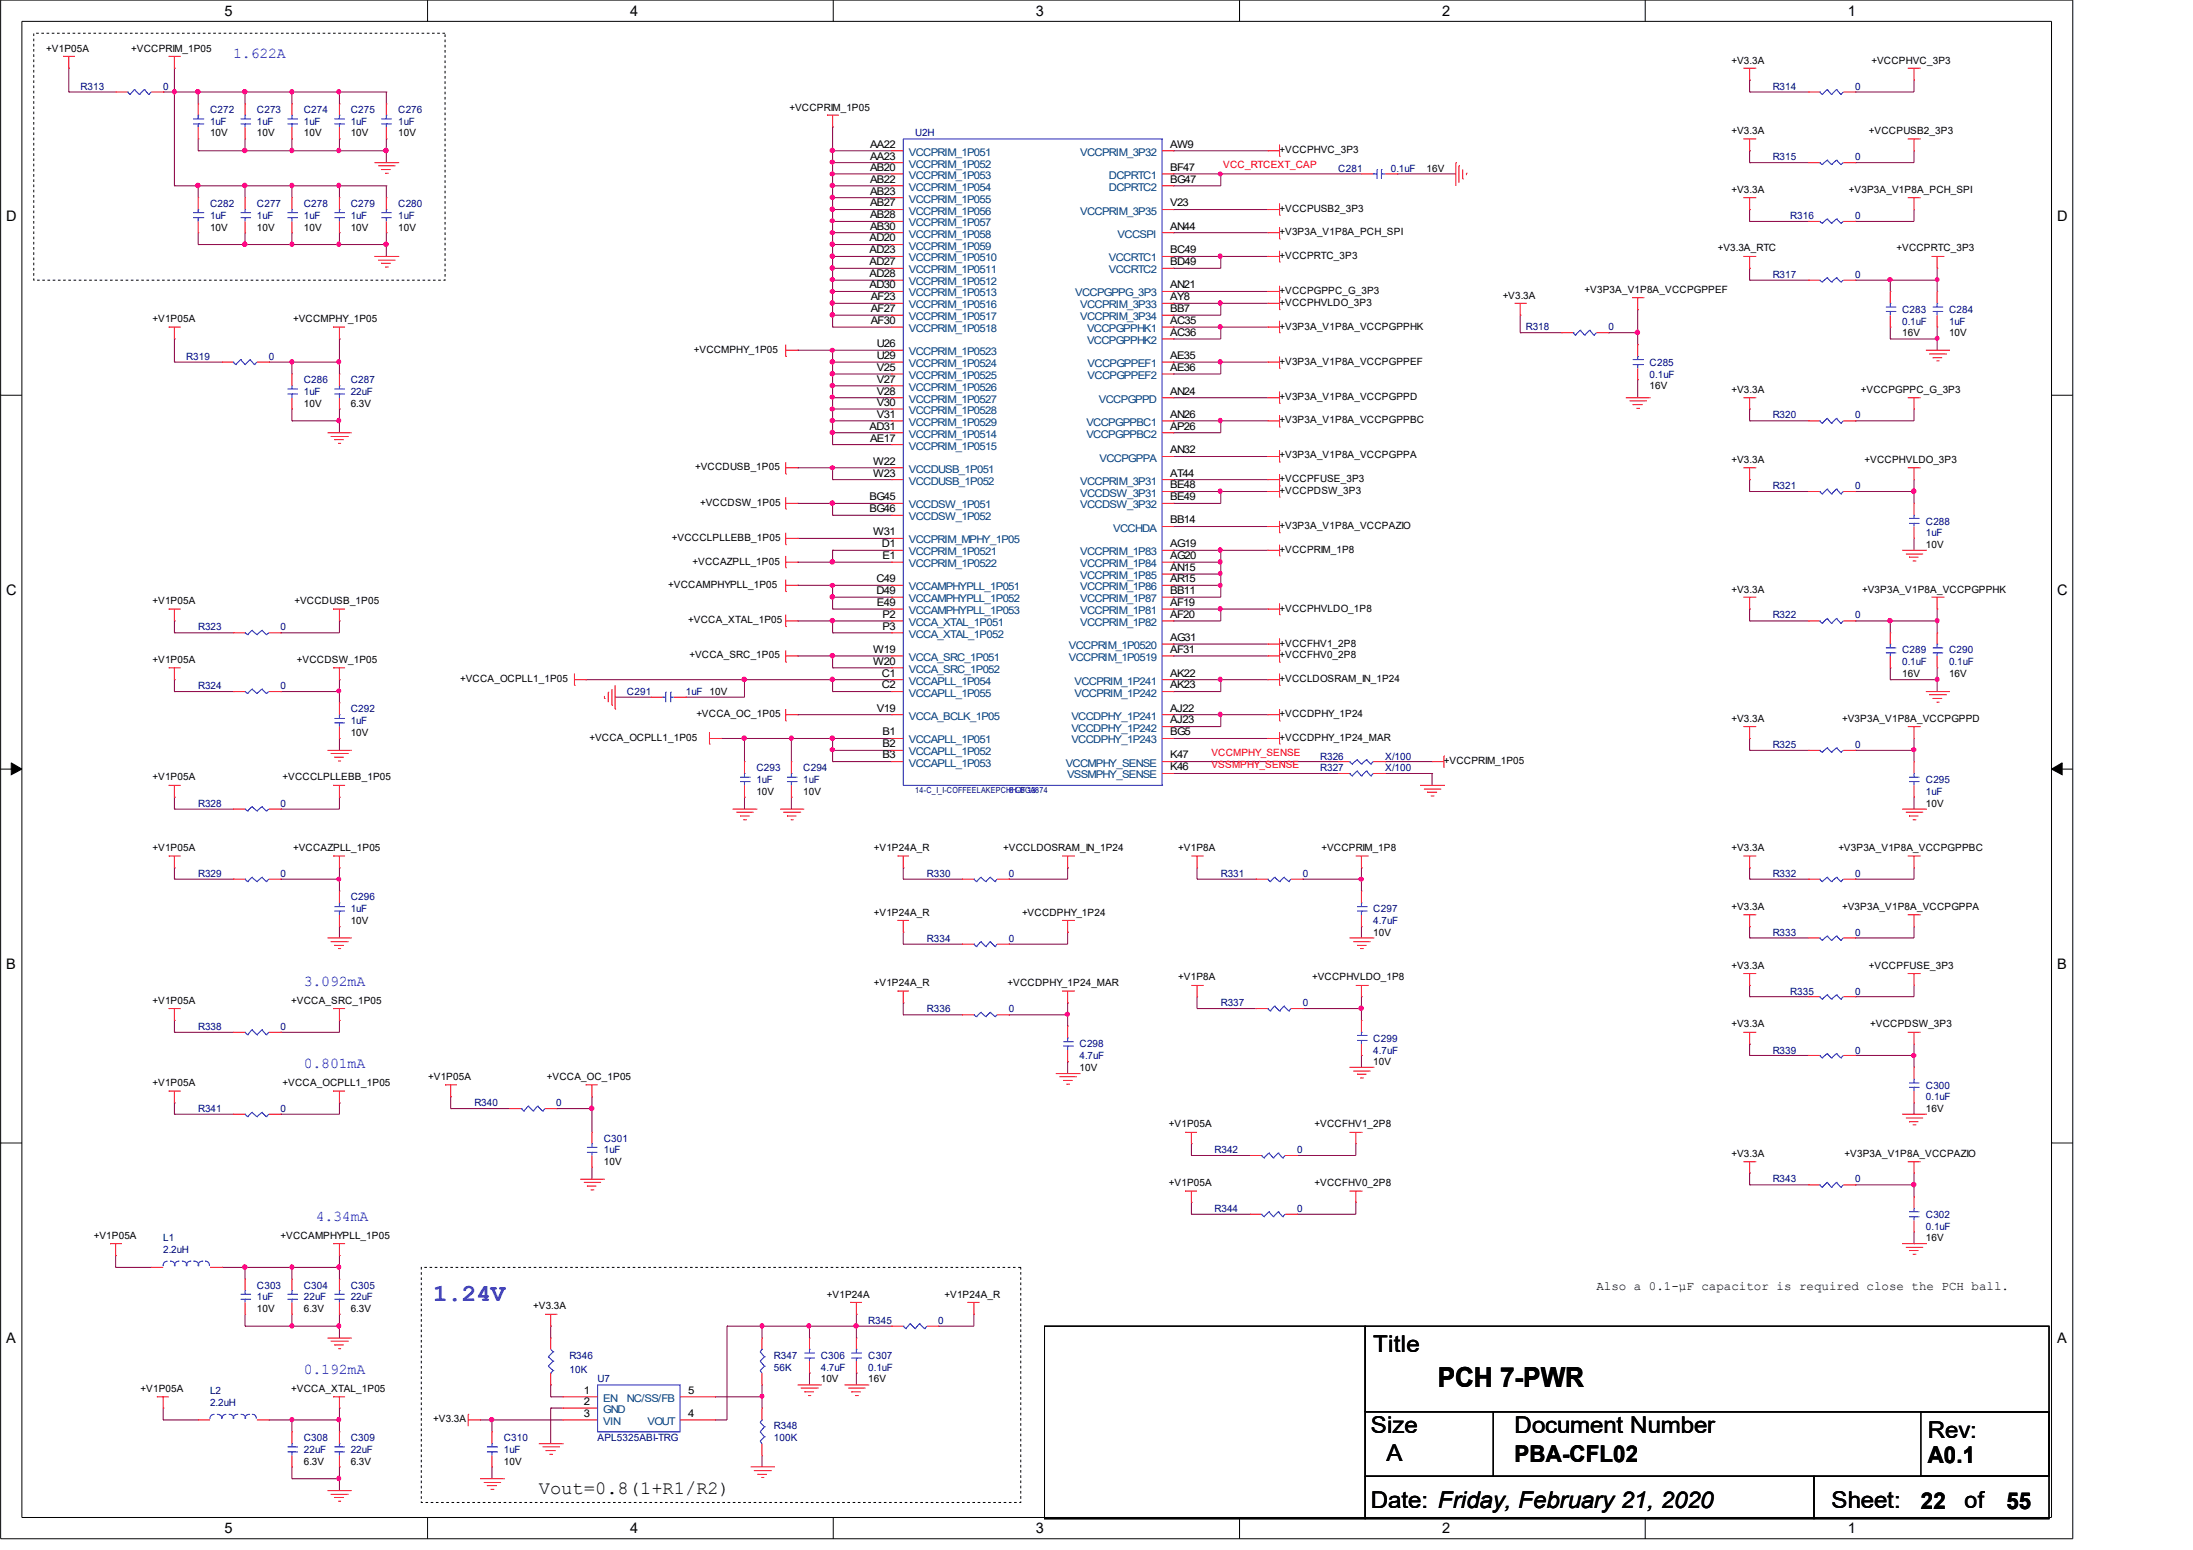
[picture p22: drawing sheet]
<svg xmlns="http://www.w3.org/2000/svg" width="297mm" height="210mm" viewBox="0 0 297 210" stroke-linecap="round" stroke-linejoin="round" font-family="sans-serif">
<defs><g id="words">
<text font-size="3.7" x="194.7" y="187.9">PCH 7-PWR</text>
<text font-size="3.3" fill="#00f" x="58.7" y="176.1">1.24V</text>
<g font-size="3.1">
<text x="186" y="183.1">Title</text>
<text x="185.7" y="194.1">Size</text>
<text x="187.8" y="197.9">A</text>
<text x="205.1" y="194.1">Document Number</text>
<text x="205.1" y="198">PBA-CFL02</text>
<text x="261.1" y="194.7">Rev:</text>
<text x="261.1" y="198.1">A0.1</text>
<text x="185.7" y="204.2">Date: Friday, February 21, 2020</text>
<text x="248.1" y="204.2">Sheet:</text>
<text x="260.2" y="204.3">22</text>
<text x="266.1" y="204.2">of</text>
<text x="271.8" y="204.3">55</text>
</g>
<text font-size="2.5" x="73" y="202.4">Vout=0.8(1+R1/R2)</text>
<g font-size="2">
<text x="30.4" y="2.1">5</text>
<text x="85.3" y="2.1">4</text>
<text x="140.3" y="2.1">3</text>
<text x="195.3" y="2.1">2</text>
<text x="250.3" y="2.1">1</text>
<text x=".8" y="30">D</text>
<text x="278.6" y="30">D</text>
<text x=".8" y="80.6">C</text>
<text x="278.6" y="80.6">C</text>
<text x=".8" y="131.2">B</text>
<text x="278.6" y="131.2">B</text>
<text x=".8" y="181.9">A</text>
<text x="278.6" y="181.9">A</text>
<text x="30.4" y="207.6">5</text>
<text x="85.3" y="207.6">4</text>
<text x="140.3" y="207.6">3</text>
<text x="195.3" y="207.6">2</text>
<text x="250.3" y="207.6">1</text>
</g>
<g font-size="2" fill="#00f">
<text x="31.6" y="7.8">1.622A</text>
<text x="41.1" y="133.5">3.092mA</text>
<text x="41.1" y="144.6">0.801mA</text>
<text x="42.8" y="165.4">4.34mA</text>
<text x="41.1" y="186">0.192mA</text>
</g>
<text font-size="1.7" x="216.2" y="174.7">Also a 0.1-μF capacitor is required close the PCH ball.</text>
<g font-size="1.4">
<text x="6.3" y="7">+V1P05A</text>
<text x="17.8" y="7">+VCCPRIM_1P05</text>
<text x="234.5" y="8.7">+V3.3A</text>
<text x="253.5" y="8.7">+VCCPHVC_3P3</text>
<text x="106.9" y="15">+VCCPRIM_1P05</text>
<text x="28.4" y="18.5">10V</text>
<text x="34.8" y="18.5">10V</text>
<text x="41.1" y="18.5">10V</text>
<text x="47.5" y="18.5">10V</text>
<text x="53.9" y="18.5">10V</text>
<text x="117.9" y="20">AA22</text>
<text x="117.9" y="21.6">AA23</text>
<text x="117.9" y="23.1">AB20</text>
<text x="158.5" y="23.1">BF47</text>
<text x="158.5" y="20">AW9</text>
<text x="173.3" y="20.8">+VCCPHVC_3P3</text>
<text x="193.2" y="23.3">16V</text>
<text x="234.5" y="18.1">+V3.3A</text>
<text x="253.2" y="18.1">+VCCPUSB2_3P3</text>
<text x="117.9" y="24.7">AB22</text>
<text x="117.9" y="26.3">AB23</text>
<text x="117.9" y="28">AB27</text>
<text x="117.9" y="29.6">AB28</text>
<text x="158.5" y="28">V23</text>
<text x="158.5" y="24.7">BG47</text>
<text x="173.3" y="28.7">+VCCPUSB2_3P3</text>
<text x="234.5" y="26.1">+V3.3A</text>
<text x="250.4" y="26.1">+V3P3A_V1P8A_PCH_SPI</text>
<text x="28.4" y="31.3">10V</text>
<text x="34.8" y="31.3">10V</text>
<text x="41.1" y="31.3">10V</text>
<text x="47.5" y="31.3">10V</text>
<text x="53.9" y="31.3">10V</text>
<text x="117.8" y="32.7">AD20</text>
<text x="117.8" y="34.3">AD23</text>
<text x="117.8" y="35.9">AD27</text>
<text x="117.9" y="31.1">AB30</text>
<text x="158.5" y="31.1">AN44</text>
<text x="158.5" y="35.9">BD49</text>
<text x="158.5" y="34.3">BC49</text>
<text x="173.3" y="31.8">+V3P3A_V1P8A_PCH_SPI</text>
<text x="173.3" y="35.1">+VCCPRTC_3P3</text>
<text x="232.7" y="34.1">+V3.3A_RTC</text>
<text x="256.9" y="34.1">+VCCPRTC_3P3</text>
<text x="117.8" y="37.5">AD28</text>
<text x="117.8" y="39">AD30</text>
<text x="117.9" y="40.7">AF23</text>
<text x="158.5" y="39">AN21</text>
<text x="158.5" y="40.7">AY8</text>
<text x="173.3" y="39.8">+VCCPGPPC_G_3P3</text>
<text x="173.3" y="41.4">+VCCPHVLDO_3P3</text>
<text x="203.5" y="40.5">+V3.3A</text>
<text x="214.6" y="39.6">+V3P3A_V1P8A_VCCPGPPEF</text>
<text x="20.7" y="43.6">+V1P05A</text>
<text x="39.7" y="43.6">+VCCMPHY_1P05</text>
<text x="94" y="47.8">+VCCMPHY_1P05</text>
<text x="117.9" y="43.9">AF30</text>
<text x="117.9" y="42.3">AF27</text>
<text x="118.8" y="47">U26</text>
<text x="158.5" y="43.9">AC35</text>
<text x="158.5" y="45.5">AC36</text>
<text x="158.5" y="42.3">BB7</text>
<text x="173.3" y="44.6">+V3P3A_V1P8A_VCCPGPPHK</text>
<text x="257.6" y="45.6">16V</text>
<text x="264" y="45.6">10V</text>
<text x="118.8" y="53.4">V28</text>
<text x="118.8" y="51.8">V27</text>
<text x="118.8" y="50.2">V25</text>
<text x="118.8" y="48.6">U29</text>
<text x="158.5" y="48.6">AE35</text>
<text x="158.5" y="50.2">AE36</text>
<text x="158.5" y="53.4">AN24</text>
<text x="173.3" y="49.4">+V3P3A_V1P8A_VCCPGPPEF</text>
<text x="223.4" y="52.7">16V</text>
<text x="234.5" y="53.2">+V3.3A</text>
<text x="252.1" y="53.2">+VCCPGPPC_G_3P3</text>
<text x="41.1" y="55.1">10V</text>
<text x="47.5" y="55.1">6.3V</text>
<text x="117.8" y="58.2">AD31</text>
<text x="117.9" y="59.8">AE17</text>
<text x="118.8" y="56.6">V31</text>
<text x="118.8" y="55">V30</text>
<text x="158.5" y="56.6">AN26</text>
<text x="158.5" y="58.2">AP26</text>
<text x="173.3" y="54.1">+V3P3A_V1P8A_VCCPGPPD</text>
<text x="173.3" y="57.3">+V3P3A_V1P8A_VCCPGPPBC</text>
<text x="94.1" y="63.7">+VCCDUSB_1P05</text>
<text x="118.3" y="62.9">W22</text>
<text x="118.3" y="64.5">W23</text>
<text x="158.5" y="61.4">AN32</text>
<text x="158.5" y="64.5">AT44</text>
<text x="173.3" y="62.1">+V3P3A_V1P8A_VCCPGPPA</text>
<text x="173.3" y="65.3">+VCCPFUSE_3P3</text>
<text x="234.5" y="62.8">+V3.3A</text>
<text x="252.6" y="62.8">+VCCPHVLDO_3P3</text>
<text x="94.8" y="68.5">+VCCDSW_1P05</text>
<text x="117.8" y="67.7">BG45</text>
<text x="117.8" y="69.4">BG46</text>
<text x="158.5" y="67.7">BE49</text>
<text x="158.5" y="70.9">BB14</text>
<text x="158.5" y="66.1">BE48</text>
<text x="173.3" y="66.9">+VCCPDSW_3P3</text>
<text x="173.3" y="71.6">+V3P3A_V1P8A_VCCPAZIO</text>
<text x="91" y="73.3">+VCCCLPLLEBB_1P05</text>
<text x="93.8" y="76.5">+VCCAZPLL_1P05</text>
<text x="118.3" y="72.5">W31</text>
<text x="119.5" y="74.1">D1</text>
<text x="119.5" y="75.7">E1</text>
<text x="158.5" y="74.1">AG19</text>
<text x="158.5" y="75.7">AG20</text>
<text x="158.5" y="77.3">AN15</text>
<text x="173.3" y="74.9">+VCCPRIM_1P8</text>
<text x="260.9" y="74.2">10V</text>
<text x="20.7" y="81.8">+V1P05A</text>
<text x="39.9" y="81.8">+VCCDUSB_1P05</text>
<text x="90.5" y="79.6">+VCCAMPHYPLL_1P05</text>
<text x="118.7" y="78.8">C49</text>
<text x="118.7" y="80.4">D49</text>
<text x="118.8" y="82.1">E49</text>
<text x="119.5" y="83.7">P2</text>
<text x="158.5" y="82.1">AF19</text>
<text x="158.5" y="83.7">AF20</text>
<text x="158.5" y="80.4">BB11</text>
<text x="158.5" y="78.8">AR15</text>
<text x="173.3" y="82.8">+VCCPHVLDO_1P8</text>
<text x="234.5" y="80.3">+V3.3A</text>
<text x="252.2" y="80.3">+V3P3A_V1P8A_VCCPGPPHK</text>
<text x="20.7" y="89.8">+V1P05A</text>
<text x="40.2" y="89.8">+VCCDSW_1P05</text>
<text x="93.2" y="84.4">+VCCA_XTAL_1P05</text>
<text x="93.4" y="89.2">+VCCA_SRC_1P05</text>
<text x="118.3" y="88.4">W19</text>
<text x="119.5" y="85.3">P3</text>
<text x="158.5" y="88.4">AF31</text>
<text x="158.5" y="86.8">AG31</text>
<text x="173.3" y="87.6">+VCCFHV1_2P8</text>
<text x="173.3" y="89.2">+VCCFHV0_2P8</text>
<text x="62.3" y="92.4">+VCCA_OCPLL1_1P05</text>
<text x="96.1" y="94.1">10V</text>
<text x="118.3" y="90">W20</text>
<text x="119.5" y="93.2">C2</text>
<text x="119.5" y="91.6">C1</text>
<text x="158.5" y="93.2">AK23</text>
<text x="158.5" y="91.6">AK22</text>
<text x="173.3" y="92.4">+VCCLDOSRAM_IN_1P24</text>
<text x="257.6" y="91.7">16V</text>
<text x="264" y="91.7">16V</text>
<text x="47.5" y="99.7">10V</text>
<text x="79.8" y="100.3">+VCCA_OCPLL1_1P05</text>
<text x="94.3" y="97.1">+VCCA_OC_1P05</text>
<text x="118.8" y="96.4">V19</text>
<text x="119.5" y="101.2">B2</text>
<text x="119.5" y="99.6">B1</text>
<text x="158.5" y="96.4">AJ22</text>
<text x="158.5" y="98">AJ23</text>
<text x="158.5" y="99.6">BG5</text>
<text x="173.3" y="97.1">+VCCDPHY_1P24</text>
<text x="173.3" y="100.3">+VCCDPHY_1P24_MAR</text>
<text x="234.5" y="97.7">+V3.3A</text>
<text x="249.5" y="97.7">+V3P3A_V1P8A_VCCPGPPD</text>
<text x="20.7" y="105.7">+V1P05A</text>
<text x="38.3" y="105.7">+VCCCLPLLEBB_1P05</text>
<text x="102.4" y="107.6">10V</text>
<text x="108.8" y="107.6">10V</text>
<text x="119.5" y="102.7">B3</text>
<text x="158.5" y="102.7">K47</text>
<text x="158.5" y="104.3">K46</text>
<text x="195.6" y="103.5">+VCCPRIM_1P05</text>
<text x="260.9" y="109.2">10V</text>
<text x="20.7" y="115.2">+V1P05A</text>
<text x="39.7" y="115.2">+VCCAZPLL_1P05</text>
<text x="118.4" y="115.2">+V1P24A_R</text>
<text x="135.9" y="115.2">+VCCLDOSRAM_IN_1P24</text>
<text x="159.6" y="115.2">+V1P8A</text>
<text x="179" y="115.2">+VCCPRIM_1P8</text>
<text x="234.5" y="115.2">+V3.3A</text>
<text x="249" y="115.2">+V3P3A_V1P8A_VCCPGPPBC</text>
<text x="47.5" y="125.2">10V</text>
<text x="118.4" y="124.1">+V1P24A_R</text>
<text x="138.4" y="124.1">+VCCDPHY_1P24</text>
<text x="234.5" y="123.2">+V3.3A</text>
<text x="249.5" y="123.2">+V3P3A_V1P8A_VCCPGPPA</text>
<text x="186" y="126.8">10V</text>
<text x="234.5" y="131.2">+V3.3A</text>
<text x="253.2" y="131.2">+VCCPFUSE_3P3</text>
<text x="20.7" y="136">+V1P05A</text>
<text x="39.5" y="136">+VCCA_SRC_1P05</text>
<text x="118.4" y="133.5">+V1P24A_R</text>
<text x="136.5" y="133.5">+VCCDPHY_1P24_MAR</text>
<text x="159.6" y="132.8">+V1P8A</text>
<text x="177.7" y="132.8">+VCCPHVLDO_1P8</text>
<text x="234.5" y="139.1">+V3.3A</text>
<text x="253.3" y="139.1">+VCCPDSW_3P3</text>
<text x="20.7" y="147.1">+V1P05A</text>
<text x="38.3" y="147.1">+VCCA_OCPLL1_1P05</text>
<text x="58" y="146.3">+V1P05A</text>
<text x="74.1" y="146.3">+VCCA_OC_1P05</text>
<text x="146.2" y="145">10V</text>
<text x="186" y="144.2">10V</text>
<text x="158.3" y="152.7">+V1P05A</text>
<text x="178.1" y="152.7">+VCCFHV1_2P8</text>
<text x="260.9" y="150.6">16V</text>
<text x="81.8" y="157.7">10V</text>
<text x="158.3" y="160.6">+V1P05A</text>
<text x="178.1" y="160.6">+VCCFHV0_2P8</text>
<text x="234.5" y="156.6">+V3.3A</text>
<text x="249.9" y="156.6">+V3P3A_V1P8A_VCCPAZIO</text>
<text x="12.7" y="167.8">+V1P05A</text>
<text x="38" y="167.8">+VCCAMPHYPLL_1P05</text>
<text x="260.9" y="168.1">16V</text>
<text x="34.8" y="177.6">10V</text>
<text x="41.1" y="177.6">6.3V</text>
<text x="47.5" y="177.6">6.3V</text>
<text x="72.2" y="177.3">+V3.3A</text>
<text x="112" y="175.8">+V1P24A</text>
<text x="127.9" y="175.8">+V1P24A_R</text>
<text x="19" y="188.5">+V1P05A</text>
<text x="39.5" y="188.5">+VCCA_XTAL_1P05</text>
<text x="79.1" y="188.7">1</text>
<text x="79.1" y="190.3">2</text>
<text x="79.1" y="191.9">3</text>
<text x="93.2" y="191.9">4</text>
<text x="93.2" y="188.7">5</text>
<text x="111.2" y="187.2">10V</text>
<text x="117.6" y="187.2">16V</text>
<text x="58.7" y="192.6">+V3.3A</text>
<text x="41.1" y="198.4">6.3V</text>
<text x="47.5" y="198.4">6.3V</text>
<text x="68.2" y="198.4">10V</text>
</g>
<g font-size="1.4" fill="#000080">
<text x="10.9" y="12.1">R313</text>
<text x="22.1" y="12.1">0</text>
<text x="28.4" y="15.3">C272</text>
<text x="28.4" y="16.9">1uF</text>
<text x="34.8" y="15.3">C273</text>
<text x="34.8" y="16.9">1uF</text>
<text x="41.1" y="15.3">C274</text>
<text x="41.1" y="16.9">1uF</text>
<text x="47.5" y="15.3">C275</text>
<text x="47.5" y="16.9">1uF</text>
<text x="53.9" y="15.3">C276</text>
<text x="53.9" y="16.9">1uF</text>
<text x="240.1" y="12.1">R314</text>
<text x="251.3" y="12.1">0</text>
<text x="124" y="18.5">U2H</text>
<text x="181.3" y="23.3">C281</text>
<text x="188.4" y="23.3">0.1uF</text>
<text x="240.1" y="21.7">R315</text>
<text x="251.3" y="21.7">0</text>
<text x="28.4" y="28">C282</text>
<text x="28.4" y="29.6">1uF</text>
<text x="34.8" y="28">C277</text>
<text x="34.8" y="29.6">1uF</text>
<text x="41.1" y="28">C278</text>
<text x="41.1" y="29.6">1uF</text>
<text x="47.5" y="28">C279</text>
<text x="47.5" y="29.6">1uF</text>
<text x="53.9" y="28">C280</text>
<text x="53.9" y="29.6">1uF</text>
<text x="242.5" y="29.6">R316</text>
<text x="251.3" y="29.6">0</text>
<text x="240.1" y="37.6">R317</text>
<text x="251.3" y="37.6">0</text>
<text x="206.7" y="44.7">R318</text>
<text x="217.8" y="44.7">0</text>
<text x="257.6" y="42.3">C283</text>
<text x="257.6" y="44">0.1uF</text>
<text x="264" y="42.3">C284</text>
<text x="264" y="44">1uF</text>
<text x="25.2" y="48.7">R319</text>
<text x="36.4" y="48.7">0</text>
<text x="41.1" y="51.9">C286</text>
<text x="41.1" y="53.5">1uF</text>
<text x="47.5" y="51.9">C287</text>
<text x="47.5" y="53.5">22uF</text>
<text x="223.4" y="49.5">C285</text>
<text x="223.4" y="51.2">0.1uF</text>
<text x="240.1" y="56.7">R320</text>
<text x="251.3" y="56.7">0</text>
<text x="240.1" y="66.2">R321</text>
<text x="251.3" y="66.2">0</text>
<text x="260.9" y="71">C288</text>
<text x="260.9" y="72.6">1uF</text>
<text x="240.1" y="83.7">R322</text>
<text x="251.3" y="83.7">0</text>
<text x="26.8" y="85.4">R323</text>
<text x="38" y="85.4">0</text>
<text x="257.6" y="88.5">C289</text>
<text x="264" y="88.5">C290</text>
<text x="26.8" y="93.3">R324</text>
<text x="38" y="93.3">0</text>
<text x="84.9" y="94.1">C291</text>
<text x="92.9" y="94.1">1uF</text>
<text x="257.6" y="90.1">0.1uF</text>
<text x="264" y="90.1">0.1uF</text>
<text x="47.5" y="96.4">C292</text>
<text x="47.5" y="98.1">1uF</text>
<text x="240.1" y="101.3">R325</text>
<text x="251.3" y="101.3">0</text>
<text x="102.4" y="104.4">C293</text>
<text x="102.4" y="106">1uF</text>
<text x="108.8" y="104.4">C294</text>
<text x="108.8" y="106">1uF</text>
<text x="178.8" y="104.4">R327</text>
<text x="178.8" y="102.9">R326</text>
<text x="187.6" y="104.4">X/100</text>
<text x="187.6" y="102.9">X/100</text>
<text x="260.9" y="106">C295</text>
<text x="260.9" y="107.6">1uF</text>
<text x="26.8" y="109.2">R328</text>
<text x="38" y="109.2">0</text>
<text x="26.8" y="118.8">R329</text>
<text x="38" y="118.8">0</text>
<text x="125.6" y="118.8">R330</text>
<text x="136.7" y="118.8">0</text>
<text x="165.4" y="118.8">R331</text>
<text x="176.4" y="118.8">0</text>
<text x="240.1" y="118.8">R332</text>
<text x="251.3" y="118.8">0</text>
<text x="47.5" y="121.9">C296</text>
<text x="47.5" y="123.5">1uF</text>
<text x="186" y="123.5">C297</text>
<text x="186" y="125.2">4.7uF</text>
<text x="125.6" y="127.5">R334</text>
<text x="136.7" y="127.5">0</text>
<text x="240.1" y="126.8">R333</text>
<text x="251.3" y="126.8">0</text>
<text x="125.6" y="137.1">R336</text>
<text x="136.7" y="137.1">0</text>
<text x="165.4" y="136.2">R337</text>
<text x="176.4" y="136.2">0</text>
<text x="242.5" y="134.7">R335</text>
<text x="251.3" y="134.7">0</text>
<text x="26.8" y="139.5">R338</text>
<text x="38" y="139.5">0</text>
<text x="146.2" y="141.8">C298</text>
<text x="146.2" y="143.4">4.7uF</text>
<text x="186" y="141.1">C299</text>
<text x="186" y="142.7">4.7uF</text>
<text x="240.1" y="142.7">R339</text>
<text x="251.3" y="142.7">0</text>
<text x="64.3" y="149.8">R340</text>
<text x="75.4" y="149.8">0</text>
<text x="260.9" y="147.4">C300</text>
<text x="260.9" y="149">0.1uF</text>
<text x="26.8" y="150.6">R341</text>
<text x="38" y="150.6">0</text>
<text x="81.8" y="154.6">C301</text>
<text x="81.8" y="156.1">1uF</text>
<text x="164.5" y="156.1">R342</text>
<text x="175.7" y="156.1">0</text>
<text x="240.1" y="160.1">R343</text>
<text x="251.3" y="160.1">0</text>
<text x="164.5" y="164.1">R344</text>
<text x="175.7" y="164.1">0</text>
<text x="260.9" y="164.9">C302</text>
<text x="260.9" y="166.6">0.1uF</text>
<text x="22.1" y="168.1">L1</text>
<text x="22.1" y="169.7">2.2uH</text>
<text x="34.8" y="174.5">C303</text>
<text x="34.8" y="176">1uF</text>
<text x="41.1" y="174.5">C304</text>
<text x="41.1" y="176">22uF</text>
<text x="47.5" y="174.5">C305</text>
<text x="47.5" y="176">22uF</text>
<text x="117.6" y="179.3">R345</text>
<text x="127.1" y="179.3">0</text>
<text x="77.1" y="184">R346</text>
<text x="77.1" y="185.9">10K</text>
<text x="104.8" y="184">R347</text>
<text x="104.8" y="185.6">56K</text>
<text x="111.2" y="184">C306</text>
<text x="111.2" y="185.6">4.7uF</text>
<text x="117.6" y="184">C307</text>
<text x="117.6" y="185.6">0.1uF</text>
<text x="28.4" y="188.8">L2</text>
<text x="28.4" y="190.4">2.2uH</text>
<text x="80.9" y="187.2">U7</text>
<text x="41.1" y="195.2">C308</text>
<text x="41.1" y="196.8">22uF</text>
<text x="47.5" y="195.2">C309</text>
<text x="47.5" y="196.8">22uF</text>
<text x="68.2" y="195.2">C310</text>
<text x="68.2" y="196.8">1uF</text>
<text x="80.9" y="195.2">APL5325ABI-TRG</text>
<text x="104.8" y="193.6">R348</text>
<text x="104.8" y="195.2">100K</text>
</g>
<g font-size="1.4" fill="#004080">
<text x="123.1" y="21.1">VCCPRIM_1P051</text>
<text x="123.1" y="22.7">VCCPRIM_1P052</text>
<text x="146.3" y="21.1">VCCPRIM_3P32</text>
<text x="123.1" y="24.2">VCCPRIM_1P053</text>
<text x="123.1" y="25.8">VCCPRIM_1P054</text>
<text x="123.1" y="27.4">VCCPRIM_1P055</text>
<text x="123.1" y="29.1">VCCPRIM_1P056</text>
<text x="146.3" y="29.1">VCCPRIM_3P35</text>
<text x="150.2" y="25.8">DCPRTC2</text>
<text x="150.2" y="24.2">DCPRTC1</text>
<text x="123.1" y="30.7">VCCPRIM_1P057</text>
<text x="123.1" y="32.2">VCCPRIM_1P058</text>
<text x="123.1" y="33.8">VCCPRIM_1P059</text>
<text x="123.1" y="35.4">VCCPRIM_1P0510</text>
<text x="150.2" y="35.4">VCCRTC1</text>
<text x="151.4" y="32.2">VCCSPI</text>
<text x="123.1" y="37">VCCPRIM_1P0511</text>
<text x="123.1" y="38.6">VCCPRIM_1P0512</text>
<text x="123.1" y="40.1">VCCPRIM_1P0513</text>
<text x="123.1" y="41.8">VCCPRIM_1P0516</text>
<text x="145.6" y="40.1">VCCPGPPG_3P3</text>
<text x="146.3" y="41.8">VCCPRIM_3P33</text>
<text x="150.2" y="37">VCCRTC2</text>
<text x="123.1" y="45">VCCPRIM_1P0518</text>
<text x="123.1" y="43.4">VCCPRIM_1P0517</text>
<text x="146.3" y="43.4">VCCPRIM_3P34</text>
<text x="147.2" y="45">VCCPGPPHK1</text>
<text x="147.2" y="46.6">VCCPGPPHK2</text>
<text x="123.1" y="52.9">VCCPRIM_1P0526</text>
<text x="123.1" y="51.3">VCCPRIM_1P0525</text>
<text x="123.1" y="49.7">VCCPRIM_1P0524</text>
<text x="123.1" y="48.1">VCCPRIM_1P0523</text>
<text x="147.3" y="49.7">VCCPGPPEF1</text>
<text x="147.3" y="51.3">VCCPGPPEF2</text>
<text x="123.1" y="59.3">VCCPRIM_1P0514</text>
<text x="123.1" y="57.7">VCCPRIM_1P0529</text>
<text x="123.1" y="56.1">VCCPRIM_1P0528</text>
<text x="123.1" y="54.5">VCCPRIM_1P0527</text>
<text x="147.2" y="57.7">VCCPGPPBC1</text>
<text x="147.2" y="59.3">VCCPGPPBC2</text>
<text x="148.8" y="54.5">VCCPGPPD</text>
<text x="123.1" y="60.9">VCCPRIM_1P0515</text>
<text x="123.1" y="64">VCCDUSB_1P051</text>
<text x="123.1" y="65.6">VCCDUSB_1P052</text>
<text x="146.3" y="65.6">VCCPRIM_3P31</text>
<text x="148.9" y="62.5">VCCPGPPA</text>
<text x="123.1" y="68.8">VCCDSW_1P051</text>
<text x="123.1" y="70.5">VCCDSW_1P052</text>
<text x="146.3" y="68.8">VCCDSW_3P32</text>
<text x="146.3" y="67.2">VCCDSW_3P31</text>
<text x="150.8" y="72">VCCHDA</text>
<text x="123.1" y="73.6">VCCPRIM_MPHY_1P05</text>
<text x="123.1" y="76.8">VCCPRIM_1P0522</text>
<text x="123.1" y="75.2">VCCPRIM_1P0521</text>
<text x="146.3" y="75.2">VCCPRIM_1P83</text>
<text x="146.3" y="76.8">VCCPRIM_1P84</text>
<text x="123.1" y="79.9">VCCAMPHYPLL_1P051</text>
<text x="123.1" y="81.5">VCCAMPHYPLL_1P052</text>
<text x="123.1" y="83.2">VCCAMPHYPLL_1P053</text>
<text x="146.3" y="83.2">VCCPRIM_1P81</text>
<text x="146.3" y="78.4">VCCPRIM_1P85</text>
<text x="146.3" y="81.5">VCCPRIM_1P87</text>
<text x="146.3" y="79.9">VCCPRIM_1P86</text>
<text x="123.1" y="84.8">VCCA_XTAL_1P051</text>
<text x="123.1" y="86.4">VCCA_XTAL_1P052</text>
<text x="123.1" y="89.5">VCCA_SRC_1P051</text>
<text x="144.8" y="89.5">VCCPRIM_1P0519</text>
<text x="144.8" y="87.9">VCCPRIM_1P0520</text>
<text x="146.3" y="84.8">VCCPRIM_1P82</text>
<text x="123.1" y="91.1">VCCA_SRC_1P052</text>
<text x="123.1" y="94.3">VCCAPLL_1P055</text>
<text x="123.1" y="92.7">VCCAPLL_1P054</text>
<text x="145.5" y="94.3">VCCPRIM_1P242</text>
<text x="145.5" y="92.7">VCCPRIM_1P241</text>
<text x="123.1" y="100.7">VCCAPLL_1P051</text>
<text x="123.1" y="97.5">VCCA_BCLK_1P05</text>
<text x="145.1" y="97.5">VCCDPHY_1P241</text>
<text x="145.1" y="99.1">VCCDPHY_1P242</text>
<text x="145.1" y="100.7">VCCDPHY_1P243</text>
<text x="123.1" y="103.8">VCCAPLL_1P053</text>
<text x="123.1" y="102.3">VCCAPLL_1P052</text>
<text x="144.4" y="103.8">VCCMPHY_SENSE</text>
<text x="144.5" y="105.4">VSSMPHY_SENSE</text>
<text x="81.7" y="189.8">EN</text>
<text x="81.7" y="191.4">GND</text>
<text x="84.9" y="189.8">NC/SS/FB</text>
<text x="81.7" y="193">VIN</text>
<text x="87.7" y="193">VOUT</text>
</g>
<g font-size="1.4" fill="#f00">
<text x="165.7" y="22.8">VCC_RTCEXT_CAP</text>
<text x="164.1" y="102.4">VCCMPHY_SENSE</text>
<text x="164.1" y="104">VSSMPHY_SENSE</text>
</g>
<text font-size="1.1" fill="#000080" x="124" y="107.4">14-C_I_I-COFFEELAKEPCHH-BGA874</text>
<text font-size="1.1" fill="#00f" x="136.7" y="107.4">8 OF 13</text>
</g></defs>
<path d="M.1 0h280.7v208.4h-280.7zM3 2.9h274.9v202.6h-274.9z" fill="none" stroke="#000" stroke-width=".14"/>
<g fill="#fff">
<path d="M30.4 .4h1v2.1h-1z"/>
<path d="M30.4 205.8h1v2.2h-1z"/>
</g>
<path d="M57.9 0v2.9M57.9 205.5v2.9" fill="none" stroke="#000" stroke-width=".14"/>
<g fill="#fff">
<path d="M85.3 .4h1.1v2.1h-1.1z"/>
<path d="M85.3 205.8h1.1v2.2h-1.1z"/>
</g>
<path d="M112.9 0v2.9M112.9 205.5v2.9" fill="none" stroke="#000" stroke-width=".14"/>
<g fill="#fff">
<path d="M140.3 .4h1v2.1h-1z"/>
<path d="M140.3 205.8h1v2.2h-1z"/>
</g>
<path d="M167.9 0v2.9M167.9 205.5v2.9" fill="none" stroke="#000" stroke-width=".14"/>
<g fill="#fff">
<path d="M195.3 .4h1v2.1h-1z"/>
<path d="M195.3 205.8h1v2.2h-1z"/>
</g>
<path d="M222.8 0v2.9M222.8 205.5v2.9" fill="none" stroke="#000" stroke-width=".14"/>
<g fill="#fff">
<path d="M250.3 .4h1v2.1h-1z"/>
<path d="M250.3 205.8h1v2.2h-1z"/>
<path d="M.8 28.2h1.4v2.1h-1.4z"/>
<path d="M278.6 28.2h1.4v2.1h-1.4z"/>
<path d="M.8 78.8h1.4v2.2h-1.4z"/>
<path d="M278.6 78.8h1.4v2.2h-1.4z"/>
</g>
<path d="M.1 53.5h2.9M277.9 53.5h2.9" fill="none" stroke="#000" stroke-width=".14"/>
<g fill="#fff">
<path d="M.8 129.5h1.2v2.1h-1.2z"/>
<path d="M278.6 129.5h1.2v2.1h-1.2z"/>
</g>
<path d="M.1 104.2h2.9M277.9 104.2h2.9" fill="none" stroke="#000" stroke-width=".14"/>
<path d="M1.5 103.3l1.5 .9-1.5 .7zM277.9 104.2l1.4-.9v1.6z" fill="#000" stroke="#000" stroke-width=".14"/>
<g fill="#fff">
<path d="M.8 180.1h1.2v2.1h-1.2z"/>
<path d="M278.6 180.1h1.2v2.1h-1.2z"/>
</g>
<path d="M.1 154.8h2.9M277.9 154.8h2.9M141.5 179.6h43.4v26.1h-43.4zM184.9 179.6h92.6v11.6h-92.6zM184.9 191.2h17.4v8.7h-17.4zM184.9 199.9h60.8v5.8h-60.8zM202.3 191.2h75.2v8.7h-75.2zM245.7 199.9h31.8v5.8h-31.8zM260.2 191.2h17.3v8.7h-17.3z" fill="none" stroke="#000" stroke-width=".14"/>
<path d="M4.6 4.5h55.7v33.4h-55.7zM57.1 171.6h81.2v31.9h-81.2z" fill="none" stroke="#000" stroke-width=".14" stroke-dasharray=".4 .4 .4 .4 .4 .4 .4 .4" stroke-linecap="butt"/>
<g fill="none" stroke="#800040" stroke-width=".14">
<path d="M9.3 9.2h.1M9.3 12.5h.1M9.3 9.2v3.3M9.3 12.5h6.4M22.1 12.5h.1M22.1 12.5h30.2M23.6 12.5h.1M23.6 9.2h.1M23.6 9.2v16M26.8 12.5h.1M26.8 18.8h.1M26.8 12.5v1.6"/>
<path d="M26.8 18.8v1.6M33.2 12.5h.1M33.2 18.8h.1M33.2 12.5v1.6M33.2 18.8v1.6M39.5 12.5h.1M39.5 18.8h.1M39.5 12.5v1.6M39.5 18.8v1.6M46 12.5h.1M46 18.8h.1M46 12.5v1.6"/>
<path d="M46 18.8v1.6M52.3 12.5h.1M52.3 18.8h.1M52.3 12.5v1.6M52.3 18.8v3.2M112.8 17.2h.1M112.8 17.2v27.1M237 12.5h.1M237 10.9h.1M237 12.5h7.9M237 10.9v1.6M251.3 12.5h.1"/>
<path d="M259.2 10.9h.1M259.2 10.9v1.6h-7.9M23.6 25.2h.1M23.6 25.2h28.7M26.8 20.4h.1M26.8 25.2h.1M26.8 31.5h.1M26.8 33.1h.1M26.8 20.4h25.5M26.8 33.1h25.5M26.8 25.2v1.6M26.8 31.5v1.6"/>
<path d="M33.2 20.4h.1M33.2 25.2h.1M33.2 31.5h.1M33.2 33.1h.1M33.2 25.2v1.6M33.2 31.5v1.6M39.5 20.4h.1M39.5 25.2h.1M39.5 31.5h.1M39.5 33.1h.1M39.5 25.2v1.6M39.5 31.5v1.6"/>
<path d="M46 20.4h.1M46 25.2h.1M46 31.5h.1M46 33.1h.1M46 25.2v1.6M46 31.5v1.6M52.3 20.4h.1M52.3 25.2h.1M52.3 31.5h.1M52.3 33.1h.1M52.3 25.2v1.6M52.3 31.5v3.2"/>
<path d="M112.8 20.4h.1M112.8 22h.1M112.8 23.6h.1M112.8 33.1h.1M112.8 25.2h.1M112.8 26.8h.1M112.8 28.4h.1M112.8 30h.1M112.8 31.5h.1M112.8 34.7h.1M112.8 36.3h.1M112.8 37.9h.1"/>
<path d="M112.8 39.5h.1M112.8 20.4h7.9M112.8 22h7.9M112.8 23.6h7.9M112.8 25.2h7.9M112.8 26.8h7.9M112.8 28.4h7.9M112.8 30h7.9M112.8 31.5h7.9M112.8 33.1h7.9M112.8 34.7h7.9M112.8 36.3h7.9"/>
<path d="M112.8 37.9h7.9M112.8 39.5h7.9M158.9 20.4h.1M158.9 23.6h.1M158.9 25.2h.1M158.9 28.4h.1M158.9 31.5h.1M158.9 34.7h.1M158.9 36.3h.1M158.9 39.5h.1M158.9 20.4h12.8M158.9 23.6h25.5"/>
<path d="M158.9 28.4h12.8M158.9 31.5h12.8M158.9 34.7h12.8M158.9 39.5h12.8M165.4 23.6h.1M165.4 34.7h.1M165.4 23.6v1.6h-6.5M165.4 34.7v1.6h-6.5M189.2 23.6h.1M189.2 23.6h8M237 22h.1M237 20.4h.1"/>
<path d="M237 30h.1M237 28.4h.1M237 37.9h.1M237 36.3h.1M237 22h7.9M237 30h7.9M237 37.9h7.9M237 20.4v1.6M237 28.4v1.6M237 36.3v1.6M251.3 22h.1M251.3 30h.1"/>
<path d="M251.3 37.9h.1M251.3 37.9h11.1M256 37.9h.1M256 37.9v1.6M259.2 20.4h.1M259.2 28.4h.1M259.2 20.4v1.6h-7.9M259.2 28.4v1.6h-7.9M262.4 36.3h.1M262.4 37.9h.1M262.4 36.3v3.2M23.6 45.9h.1"/>
<path d="M23.6 49h.1M23.6 49h6.5M23.6 45.9v3.1M36.4 49h.1M36.4 49h9.6M39.5 49h.1M39.5 55.4h.1M39.5 57h.1M39.5 57h6.5M39.5 49v1.6M39.5 55.4v1.6M46 49h.1"/>
<path d="M46 55.4h.1M46 57h.1M46 45.9h.1M46 45.9v4.7M46 55.4v3.2M108 47.4h.1M108 47.4h12.7M112.8 44.3h.1M112.8 41.1h.1M112.8 42.7h.1M112.8 47.4h.1M112.8 49h.1"/>
<path d="M112.8 50.6h.1M112.8 52.3h.1M112.8 53.9h.1M112.8 55.4h.1M112.8 57h.1M112.8 58.6h.1M112.8 47.4v12.8M112.8 44.3h7.9M112.8 41.1h7.9M112.8 42.7h7.9M112.8 49h7.9M112.8 50.6h7.9"/>
<path d="M112.8 52.3h7.9M112.8 53.9h7.9M112.8 55.4h7.9M112.8 57h7.9M112.8 58.6h7.9M158.9 41.1h.1M158.9 42.7h.1M158.9 44.3h.1M158.9 45.9h.1M158.9 49h.1M158.9 50.6h.1M158.9 53.9h.1"/>
<path d="M158.9 57h.1M158.9 58.6h.1M158.9 44.3h12.8M158.9 41.1h12.8M158.9 49h12.8M158.9 53.9h12.8M158.9 57h12.8M165.4 41.1h.1M165.4 44.3h.1M165.4 49h.1M165.4 57h.1M165.4 41.1v1.6h-6.5"/>
<path d="M165.4 49v1.6h-6.5M165.4 44.3v1.6h-6.5M165.4 57v1.6h-6.5M205.9 45.1h.1M205.9 42.7h.1M205.9 45.1h5.6M205.9 42.7v2.4M217.8 45.1h.1M217.8 45.1h4M221.8 41.9h.1M221.8 45.1h.1M221.8 51.4h.1"/>
<path d="M221.8 41.9v4.8M221.8 51.4v2.5M237 57h.1M237 55.4h.1M237 57h7.9M237 55.4v1.6M251.3 57h.1M256 45.9h.1M256 44.3h.1M256 45.9h6.4M256 44.3v1.6M259.2 55.4h.1"/>
<path d="M259.2 55.4v1.6h-7.9M262.4 44.3h.1M262.4 45.9h.1M262.4 44.3v3.1M108 63.3h.1M108 68.2h.1M108 72.9h.1M108 76.1h.1M108 79.3h.1M108 63.3h12.7M108 68.2h12.7M108 72.9h12.7"/>
<path d="M108 76.1h12.7M108 79.3h12.7M112.8 65h.1M112.8 63.3h.1M112.8 69.8h.1M112.8 68.2h.1M112.8 76.1h.1M112.8 74.5h.1M112.8 79.3h.1M112.8 60.2h.1M112.8 63.3v1.7M112.8 68.2v1.6"/>
<path d="M112.8 74.5v1.6M112.8 79.3v3.2M112.8 65h7.9M112.8 69.8h7.9M112.8 74.5h7.9M112.8 60.2h7.9M158.9 61.8h.1M158.9 65h.1M158.9 66.6h.1M158.9 68.2h.1M158.9 71.3h.1M158.9 74.5h.1"/>
<path d="M158.9 76.1h.1M158.9 77.7h.1M158.9 79.3h.1M158.9 65h12.8M158.9 76.1h6.5M158.9 74.5h12.8M158.9 79.3h6.5M158.9 61.8h12.8M158.9 66.6h12.8M158.9 71.3h12.8M158.9 77.7h6.5M165.4 66.6h.1"/>
<path d="M165.4 74.5h.1M165.4 76.1h.1M165.4 77.7h.1M165.4 79.3h.1M165.4 66.6v1.6h-6.5M165.4 74.5v6.4h-6.5M237 66.6h.1M237 65h.1M237 66.6h7.9M237 65v1.6M251.3 66.6h.1M251.3 66.6h7.9"/>
<path d="M259.2 65h.1M259.2 66.6h.1M259.2 72.9h.1M259.2 65v3.2M259.2 72.9v1.6M23.6 85.7h.1M23.6 84.1h.1M23.6 93.7h.1M23.6 92h.1M23.6 85.7h8M23.6 93.7h8M23.6 84.1v1.6"/>
<path d="M23.6 92v1.7M38 85.7h.1M38 93.7h.1M38 93.7h8M46 84.1h.1M46 92h.1M46 93.7h.1M46 84.1v1.6h-8M46 92v3.2M79.3 92h.1M79.3 92h41.4M83.3 94.4h.1"/>
<path d="M83.3 94.4h4.8M92.9 94.4h.1M100.8 92h.1M100.8 92v2.4h-7.9M108 84.1h.1M108 88.8h.1M108 96.8h.1M108 84.1h12.7M108 88.8h12.7M108 96.8h12.7M112.8 82.5h.1M112.8 80.9h.1"/>
<path d="M112.8 84.1h.1M112.8 85.7h.1M112.8 88.8h.1M112.8 90.4h.1M112.8 92h.1M112.8 93.7h.1M112.8 84.1v1.6M112.8 88.8v1.6M112.8 92v1.7M112.8 82.5h7.9M112.8 80.9h7.9M112.8 85.7h7.9"/>
<path d="M112.8 90.4h7.9M112.8 93.7h7.9M158.9 80.9h.1M158.9 82.5h.1M158.9 84.1h.1M158.9 87.2h.1M158.9 88.8h.1M158.9 92h.1M158.9 93.7h.1M158.9 96.8h.1M158.9 98.4h.1M158.9 82.5h12.8"/>
<path d="M158.9 88.8h12.8M158.9 92h12.8M158.9 96.8h12.8M158.9 87.2h12.8M165.4 82.5h.1M165.4 92h.1M165.4 96.8h.1M165.4 82.5v1.6h-6.5M165.4 92v1.7h-6.5M165.4 96.8v1.6h-6.5M237 84.1h.1M237 82.5h.1"/>
<path d="M237 84.1h7.9M237 82.5v1.6M251.3 84.1h.1M251.3 84.1h11.1M256 84.1h.1M256 90.4h.1M256 92h.1M256 92h6.4M256 84.1v1.6M256 90.4v1.6M262.4 82.5h.1M262.4 84.1h.1"/>
<path d="M262.4 90.4h.1M262.4 92h.1M262.4 82.5v3.2M262.4 90.4v3.3M23.6 109.6h.1M23.6 108h.1M23.6 119.1h.1M23.6 117.5h.1M23.6 108v1.6M23.6 117.5v1.6M23.6 109.6h8M23.6 119.1h8"/>
<path d="M38 109.6h.1M38 119.1h.1M38 119.1h8M46 100h.1M46 108h.1M46 117.5h.1M46 119.1h.1M46 100v1.6M46 108v1.6h-8M46 117.5v3.2M97.7 100h.1M97.7 100h23"/>
<path d="M100.8 108h.1M100.8 100h.1M100.8 100v3.1M100.8 108v1.6M107.2 108h.1M107.2 100h.1M107.2 100v3.1M107.2 108v1.6M112.8 103.1h.1M112.8 100h.1M112.8 101.6h.1M112.8 100v3.1"/>
<path d="M112.8 103.1h7.9M112.8 101.6h7.9M122.3 119.1h.1M122.3 117.5h.1M122.3 119.1h8M122.3 117.5v1.6M136.7 119.1h.1M144.6 117.5h.1M144.6 117.5v1.6h-7.9M158.9 100h.1M158.9 103.1h.1M158.9 104.7h.1"/>
<path d="M158.9 100h12.8M158.9 103.1h22.4M158.9 104.7h22.4M162.1 119.1h.1M162.1 117.5h.1M162.1 119.1h8M162.1 117.5v1.6M176.4 119.1h.1M176.4 119.1h8M184.4 117.5h.1M184.4 119.1h.1M184.4 117.5v3.2"/>
<path d="M187.6 103.1h.1M187.6 104.7h.1M187.6 103.1h6.4M187.6 104.7h6.4M194 104.7h.1M194 104.7v1.7M237 101.6h.1M237 100h.1M237 119.1h.1M237 117.5h.1M237 101.6h7.9M237 119.1h7.9"/>
<path d="M237 100v1.6M237 117.5v1.6M251.3 101.6h.1M251.3 119.1h.1M251.3 101.6h7.9M259.2 100h.1M259.2 101.6h.1M259.2 108h.1M259.2 117.5h.1M259.2 117.5v1.6h-7.9M259.2 100v3.1M259.2 108v1.6"/>
<path d="M23.6 139.8h.1M23.6 138.2h.1M23.6 138.2v1.6M23.6 139.8h8M38 139.8h.1M46 125.5h.1M46 138.2h.1M46 125.5v1.5M46 138.2v1.6h-8M122.3 127.9h.1M122.3 126.3h.1M122.3 135.8h.1"/>
<path d="M122.3 137.4h.1M122.3 126.3v1.6M122.3 135.8v1.6M122.3 127.9h8M122.3 137.4h8M136.7 127.9h.1M136.7 137.4h.1M136.7 137.4h7.9M144.6 126.3h.1M144.6 137.4h.1M144.6 135.8h.1M144.6 126.3v1.6h-7.9"/>
<path d="M144.6 135.8v3.2M162.1 136.6h.1M162.1 135h.1M162.1 135v1.6M162.1 136.6h8M176.4 136.6h.1M176.4 136.6h8M184.4 125.5h.1M184.4 135h.1M184.4 136.6h.1M184.4 125.5v1.5M184.4 135v3.2"/>
<path d="M237 127h.1M237 125.5h.1M237 135h.1M237 133.4h.1M237 125.5v1.5M237 133.4v1.6M237 127h7.9M237 135h7.9M251.3 127h.1M251.3 135h.1M259.2 125.5h.1M259.2 133.4h.1"/>
<path d="M259.2 125.5v1.5h-7.9M259.2 133.4v1.6h-7.9M23.6 150.9h.1M23.6 149.4h.1M23.6 149.4v1.5M23.6 150.9h8M38 150.9h.1M46 149.4h.1M46 149.4v1.5h-8M61 150.1h.1M61 148.5h.1M61 150.1h8"/>
<path d="M61 148.5v1.6M75.4 150.1h.1M75.4 150.1h4.8M80.2 148.5h.1M80.2 158.1h.1M80.2 150.1h.1M80.2 148.5v4.8M80.2 158.1v1.6M144.6 143.8h.1M144.6 143.8v1.6M161.4 156.5h.1M161.4 154.9h.1"/>
<path d="M161.4 156.5h7.9M161.4 154.9v1.6M175.7 156.5h.1M183.6 154.9h.1M183.6 154.9v1.6h-7.9M184.4 142.9h.1M184.4 142.9v1.6M237 142.9h.1M237 141.4h.1M237 158.8h.1M237 141.4v1.5M237 158.8v1.7"/>
<path d="M237 142.9h7.9M251.3 142.9h.1M251.3 142.9h7.9M259.2 142.9h.1M259.2 150.9h.1M259.2 144.5h.1M259.2 158.8h.1M259.2 141.4v3.1M259.2 149.4v1.5M259.2 158.8v3.3M15.7 170h.1M15.7 171.6h.1"/>
<path d="M15.7 170v1.6M15.7 171.6h4.8M30.1 171.6h.1M30.1 171.6h15.9M33.2 171.6h.1M33.2 178h.1M33.2 179.6h.1M33.2 171.6v1.6M33.2 178v1.6M33.2 179.6h12.8M39.5 171.6h.1M39.5 178h.1"/>
<path d="M39.5 179.6h.1M39.5 171.6v1.6M39.5 178v1.6M46 179.6h.1M46 178h.1M46 171.6h.1M46 170h.1M46 170v3.2M46 178v3.2M74.6 179.6h.1M74.6 179.6v1.6M98.5 179.6h.1"/>
<path d="M98.5 179.6h22.2M98.5 179.6v12.7h-1.6M103.2 179.6h.1M103.2 179.6v1.6M109.6 179.6h.1M109.6 179.6v1.6M116 178h.1M116 179.6h.1M116 178v3.2M127.1 179.6h.1M131.9 178h.1M131.9 178v1.6h-4.8"/>
<path d="M161.4 164.4h.1M161.4 162.8h.1M161.4 162.8v1.6M161.4 164.4h7.9M175.7 164.4h.1M183.6 162.8h.1M183.6 162.8v1.6h-7.9M237 160.5h.1M237 160.5h7.9M251.3 160.5h.1M251.3 160.5h7.9M259.2 168.4h.1"/>
<path d="M259.2 162.1h.1M259.2 166.8v1.6M22.1 190.7h.1M22.1 192.3h.1M22.1 190.7v1.6M22.1 192.3h4.7M36.4 192.3h.1M36.4 192.3h9.6M39.5 192.3h.1M39.5 198.6h.1M39.5 192.3v1.6M39.5 198.6v1.7"/>
<path d="M46 198.6h.1M46 192.3h.1M46 190.7h.1M46 190.7v3.2M46 198.6v3.3M65 192.3h.1M65 192.3h11.2M66.6 192.3h.1M66.6 198.6h.1M66.6 192.3v1.6M66.6 198.6v1.7M74.6 187.6h.1"/>
<path d="M74.6 189.2h.1M74.6 190.7h.1M74.6 187.6v1.6M74.6 190.7v4.8M74.6 189.2h1.6M74.6 190.7h1.6M96.9 189.2h.1M96.9 192.3h.1M96.9 189.2h6.3M103.2 187.6h.1M103.2 189.2h.1M103.2 197.1h.1"/>
<path d="M103.2 187.6v3.1M103.2 197.1v1.5M109.6 185.9h.1M109.6 185.9v1.7M116 185.9h.1M116 185.9v1.7M39.5 200.3h.1M39.5 200.3h6.5M46 200.3h.1"/>
</g>
<g fill="#f0f" stroke="#f0f" stroke-width=".14">
<circle cx="112.7" cy="20.4" r=".3"/>
<circle cx="112.8" cy="23.6" r=".28"/>
<circle cx="112.8" cy="21.9" r=".28"/>
<circle cx="112.7" cy="25.1" r=".3"/>
<circle cx="112.7" cy="26.7" r=".3"/>
<circle cx="112.7" cy="34.7" r=".3"/>
<circle cx="112.7" cy="33.1" r=".3"/>
<circle cx="112.8" cy="31.5" r=".28"/>
<circle cx="112.8" cy="29.9" r=".28"/>
<circle cx="112.7" cy="28.3" r=".3"/>
<circle cx="112.7" cy="36.3" r=".3"/>
<circle cx="112.8" cy="39.5" r=".28"/>
<circle cx="112.8" cy="37.9" r=".28"/>
<circle cx="112.7" cy="42.6" r=".3"/>
<circle cx="112.7" cy="41" r=".3"/>
<circle cx="112.8" cy="47.4" r=".28"/>
<circle cx="112.7" cy="49" r=".3"/>
<circle cx="112.7" cy="50.6" r=".3"/>
<circle cx="112.7" cy="52.2" r=".3"/>
<circle cx="112.8" cy="55.4" r=".28"/>
<circle cx="112.8" cy="53.8" r=".28"/>
<circle cx="112.7" cy="57" r=".3"/>
<circle cx="112.8" cy="63.3" r=".28"/>
<circle cx="112.7" cy="68.1" r=".3"/>
<circle cx="112.7" cy="76.1" r=".3"/>
<circle cx="112.7" cy="80.8" r=".3"/>
<circle cx="112.8" cy="79.3" r=".28"/>
<circle cx="112.7" cy="84" r=".3"/>
<circle cx="112.7" cy="88.8" r=".3"/>
<circle cx="112.8" cy="101.5" r=".28"/>
<circle cx="165.3" cy="23.6" r=".25"/>
<circle cx="165.2" cy="34.7" r=".28"/>
<circle cx="165.2" cy="41" r=".28"/>
<circle cx="165.2" cy="44.3" r=".28"/>
<circle cx="165.2" cy="49" r=".28"/>
<circle cx="165.2" cy="57" r=".28"/>
<circle cx="165.2" cy="66.5" r=".28"/>
<circle cx="165.2" cy="74.5" r=".28"/>
<circle cx="165.2" cy="76.1" r=".28"/>
<circle cx="165.3" cy="77.7" r=".25"/>
<circle cx="165.3" cy="79.3" r=".25"/>
<circle cx="165.2" cy="82.4" r=".28"/>
<circle cx="165.2" cy="92" r=".28"/>
<circle cx="165.2" cy="96.7" r=".28"/>
<circle cx="45.9" cy="12.4" r=".28"/>
<circle cx="39.5" cy="12.4" r=".28"/>
<circle cx="33.1" cy="12.4" r=".3"/>
<circle cx="26.8" cy="12.4" r=".3"/>
<circle cx="39.5" cy="20.4" r=".28"/>
<circle cx="33.1" cy="20.4" r=".3"/>
<circle cx="52.3" cy="20.4" r=".3"/>
<circle cx="45.9" cy="20.4" r=".28"/>
<circle cx="26.8" cy="25.1" r=".3"/>
<circle cx="45.9" cy="25.1" r=".28"/>
<circle cx="39.5" cy="25.1" r=".28"/>
<circle cx="33.1" cy="25.1" r=".3"/>
<circle cx="39.5" cy="33.1" r=".28"/>
<circle cx="33.1" cy="33.1" r=".3"/>
<circle cx="52.3" cy="33.1" r=".3"/>
<circle cx="45.9" cy="33.1" r=".28"/>
<circle cx="23.6" cy="12.4" r=".28"/>
<circle cx="39.5" cy="49" r=".28"/>
<circle cx="45.9" cy="57" r=".28"/>
<circle cx="45.9" cy="93.6" r=".25"/>
<circle cx="45.9" cy="119.1" r=".25"/>
<circle cx="39.5" cy="171.6" r=".28"/>
<circle cx="33.1" cy="171.6" r=".3"/>
<circle cx="39.5" cy="179.5" r=".28"/>
<circle cx="45.9" cy="179.5" r=".28"/>
<circle cx="45.9" cy="171.6" r=".28"/>
<circle cx="45.9" cy="49" r=".28"/>
<circle cx="39.5" cy="192.2" r=".28"/>
<circle cx="45.9" cy="200.2" r=".28"/>
<circle cx="45.9" cy="192.2" r=".28"/>
<circle cx="256" cy="37.9" r=".28"/>
<circle cx="262.4" cy="37.9" r=".25"/>
<circle cx="262.4" cy="45.8" r=".25"/>
<circle cx="259.2" cy="66.5" r=".3"/>
<circle cx="262.4" cy="84" r=".28"/>
<circle cx="256" cy="84" r=".3"/>
<circle cx="262.4" cy="92" r=".28"/>
<circle cx="259.2" cy="101.5" r=".28"/>
<circle cx="259.2" cy="142.9" r=".28"/>
<circle cx="259.2" cy="160.4" r=".3"/>
<circle cx="184.4" cy="119.1" r=".28"/>
<circle cx="184.4" cy="136.5" r=".3"/>
<circle cx="144.6" cy="137.3" r=".28"/>
<circle cx="66.6" cy="192.2" r=".3"/>
<circle cx="103.2" cy="189.1" r=".25"/>
<circle cx="109.5" cy="179.5" r=".28"/>
<circle cx="103.2" cy="179.5" r=".28"/>
<circle cx="116" cy="179.5" r=".3"/>
<circle cx="80.1" cy="150.1" r=".3"/>
<circle cx="112.7" cy="58.6" r=".3"/>
<circle cx="112.7" cy="100" r=".3"/>
<circle cx="107.2" cy="100" r=".28"/>
<circle cx="100.8" cy="100" r=".3"/>
<circle cx="112.7" cy="92" r=".3"/>
<circle cx="100.8" cy="92" r=".3"/>
<circle cx="221.8" cy="45" r=".3"/>
</g>
<g fill="none" stroke="#f00" stroke-width=".14">
<path d="M8.6 7.6h.1M8.6 7.6h1.6M9.3 9.2h.1M9.3 7.6v1.6M15.7 12.5h.1M15.7 12.5h1.6M20.5 12.5h1.6M22.1 12.5h.1M22.9 7.6h.1M22.9 7.6h1.6M23.6 9.2h.1M23.6 7.6v1.6"/>
<path d="M26.8 18.8h.1M26.8 14.1h.1M26.8 14.1v1.5M26.8 17.2v1.6M33.2 18.8h.1M33.2 14.1h.1M33.2 14.1v1.5M33.2 17.2v1.6M39.5 18.8h.1M39.5 14.1h.1M39.5 14.1v1.5M39.5 17.2v1.6"/>
<path d="M46 18.8h.1M46 14.1h.1M46 14.1v1.5M46 17.2v1.6M52.3 18.8h.1M52.3 14.1h.1M52.3 14.1v1.5M52.3 17.2v1.6M112 15.6h.1M112 15.6h1.6M112.8 17.2h.1M112.8 15.6v1.6"/>
<path d="M173.3 19.6v1.6M236.1 9.2h1.6M236.1 18.8h1.6M237 10.9h.1M237 9.2v1.7M237 18.8v1.6M237.7 9.2h.1M237.7 18.8h.1M244.9 12.5h.1M244.9 12.5h1.6M249.7 12.5h1.6M251.3 12.5h.1"/>
<path d="M258.4 9.2h1.6M258.4 18.8h1.6M259.2 10.9h.1M259.2 9.2v1.7M259.2 18.8v1.6M260 9.2h.1M260 18.8h.1M26.8 31.5h.1M26.8 26.8h.1M26.8 26.8v1.6M26.8 30v1.5M33.2 31.5h.1"/>
<path d="M33.2 26.8h.1M33.2 26.8v1.6M33.2 30v1.5M39.5 31.5h.1M39.5 26.8h.1M39.5 26.8v1.6M39.5 30v1.5M46 31.5h.1M46 26.8h.1M46 26.8v1.6M46 30v1.5M50.7 34.7h3.2"/>
<path d="M50.7 22h3.2M51.2 22.5h2.2M51.2 35.2h2.2M51.6 23h.1M51.6 35.7h.1M51.6 23h1.3M51.6 35.7h1.3M52.2 23.5h.3M52.2 36.2h.3M52.3 31.5h.1M52.3 26.8h.1M52.3 26.8v1.6"/>
<path d="M52.3 30v1.5M52.5 23.5h.1M52.5 36.2h.1M53.4 22.5h.1M53.4 35.2h.1M53.9 22h.1M53.9 34.7h.1M120.7 20.4h.1M120.7 22h.1M120.7 23.6h.1M120.7 25.2h.1M120.7 26.8h.1"/>
<path d="M120.7 28.4h.1M120.7 30h.1M120.7 31.5h.1M120.7 33.1h.1M120.7 34.7h.1M120.7 36.3h.1M120.7 37.9h.1M120.7 39.5h.1M120.7 20.4h1.6M120.7 28.4h1.6M120.7 31.5h1.6M120.7 34.7h1.6"/>
<path d="M120.7 39.5h1.6M120.7 22h1.6M120.7 26.8h1.6M120.7 23.6h1.6M120.7 25.2h1.6M120.7 30h1.6M120.7 33.1h1.6M120.7 36.3h1.6M120.7 37.9h1.6M157.4 20.4h1.5M157.4 28.4h1.5M157.4 31.5h1.5"/>
<path d="M157.4 34.7h1.5M157.4 39.5h1.5M157.4 23.6h1.5M157.4 25.2h1.5M157.4 36.3h1.5M158.9 31.5h.1M158.9 36.3h.1M158.9 28.4h.1M158.9 34.7h.1M158.9 39.5h.1M158.9 25.2h.1M158.9 23.6h.1"/>
<path d="M158.9 20.4h.1M171.7 20.4h.1M171.7 28.4h.1M171.7 31.5h.1M171.7 34.7h.1M171.7 39.5h.1M171.7 20.4h1.6M171.7 28.4h1.6M171.7 31.5h1.6M171.7 34.7h1.6M171.7 39.5h1.6M173.3 21.2h.1"/>
<path d="M173.3 29.1h.1M173.3 32.4h.1M173.3 35.5h.1M173.3 27.5v1.6M173.3 30.7v1.7M173.3 34v1.5M173.3 38.7v3.2M184.4 23.6h.1M184.4 23.6h1.6M187.6 23.6h1.6M189.2 23.6h.1M197.2 22h.1"/>
<path d="M197.2 22v3.2M197.6 22.5h.1M197.6 22.5v2.2M198.1 24.2h.1M198.1 23v1.2M198.6 23.5h.1M198.6 23.5v.2M236.1 34.7h1.6M236.1 26.8h1.6M237 20.4h.1M237 28.4h.1M237 36.3h.1"/>
<path d="M237 26.8v1.6M237 34.7v1.6M237.7 26.8h.1M237.7 34.7h.1M244.9 37.9h.1M244.9 22h.1M244.9 30h.1M244.9 22h1.6M244.9 30h1.6M244.9 37.9h1.6M249.7 22h1.6M249.7 30h1.6"/>
<path d="M249.7 37.9h1.6M251.3 37.9h.1M251.3 22h.1M251.3 30h.1M256 39.5h.1M256 39.5v1.6M258.4 26.8h1.6M259.2 20.4h.1M259.2 28.4h.1M259.2 26.8v1.6M260 26.8h.1M261.6 34.7h1.6"/>
<path d="M262.4 36.3h.1M262.4 39.5h.1M262.4 34.7v1.6M262.4 39.5v1.6M263.2 34.7h.1M22.9 44.3h.1M22.9 44.3h1.6M23.6 45.9h.1M23.6 44.3v1.6M30.1 49h.1M30.1 49h1.5M34.8 49h1.6"/>
<path d="M36.4 49h.1M39.5 55.4h.1M39.5 50.6h.1M39.5 50.6v1.7M39.5 53.9v1.5M44.4 58.6h3.1M44.8 59.1h2.3M45.1 44.3h.1M45.1 44.3h1.6M45.3 59.5h.1M45.3 59.5h1.3M46 45.9h.1"/>
<path d="M46 55.4h.1M46 50.6h.1M46 44.3v1.6M46 50.6v1.7M46 53.9v1.5M47.1 59.1h.1M47.5 58.6h.1M106.4 48.3h.1M106.4 47.4h1.6M106.4 46.7v1.6M108 47.4h.1M120.7 58.6h.1"/>
<path d="M120.7 41.1h.1M120.7 57h.1M120.7 44.3h.1M120.7 55.4h.1M120.7 42.7h.1M120.7 53.9h.1M120.7 52.3h.1M120.7 50.6h.1M120.7 49h.1M120.7 47.4h.1M120.7 47.4h1.6M120.7 41.1h1.6"/>
<path d="M120.7 44.3h1.6M120.7 49h1.6M120.7 53.9h1.6M120.7 57h1.6M120.7 58.6h1.6M120.7 50.6h1.6M120.7 55.4h1.6M120.7 42.7h1.6M120.7 52.3h1.6M157.4 41.1h1.5M157.4 44.3h1.5M157.4 49h1.5"/>
<path d="M157.4 53.9h1.5M157.4 57h1.5M157.4 58.6h1.5M157.4 45.9h1.5M157.4 50.6h1.5M157.4 42.7h1.5M158.9 44.3h.1M158.9 45.9h.1M158.9 49h.1M158.9 50.6h.1M158.9 53.9h.1M158.9 57h.1"/>
<path d="M158.9 58.6h.1M158.9 42.7h.1M158.9 41.1h.1M171.7 41.1h.1M171.7 44.3h.1M171.7 49h.1M171.7 53.9h.1M171.7 57h.1M171.7 41.1h1.6M171.7 44.3h1.6M171.7 49h1.6M171.7 53.9h1.6"/>
<path d="M171.7 57h1.6M173.3 40.3h.1M173.3 41.9h.1M173.3 45.1h.1M173.3 49.9h.1M173.3 54.6h.1M173.3 57.8h.1M173.3 43.4v1.7M173.3 48.3v1.6M173.3 53v1.6M173.3 56.2v1.6M205.1 41.1h1.6"/>
<path d="M205.9 42.7h.1M205.9 41.1v1.6M206.7 41.1h.1M211.5 45.1h.1M211.5 45.1h1.6M216.2 45.1h1.6M217.8 45.1h.1M220.2 53.9h3.2M220.7 54.3h2.2M221.1 40.3h1.5M221.1 54.8h.1M221.1 54.8h1.4"/>
<path d="M221.7 55.3h.3M221.8 41.9h.1M221.8 51.4h.1M221.8 46.7h.1M221.8 40.3v1.6M221.8 46.7v1.6M221.8 49.9v1.5M222 55.3h.1M222.6 40.3h.1M222.9 54.3h.1M223.4 53.9h.1M236.1 53.9h1.6"/>
<path d="M237 55.4h.1M237 53.9v1.5M237.7 53.9h.1M244.9 57h.1M244.9 57h1.6M249.7 57h1.6M251.3 57h.1M256 44.3h.1M256 42.7v1.6M258.4 53.9h1.6M259.2 55.4h.1M259.2 53.9v1.5"/>
<path d="M260 53.9h.1M260.9 47.4h3.1M261.3 47.9h2.3M261.8 48.4h.1M261.8 48.4h1.3M262.3 48.9h.3M262.4 44.3h.1M262.4 42.7v1.6M262.6 48.9h.1M263.6 47.9h.1M264 47.4h.1M45.8 60h.3"/>
<path d="M46.1 60h.1M106.4 73.8h.1M106.4 64.2h.1M106.4 68.9h.1M106.4 76.9h.1M106.4 62.6v1.6M106.4 67.3v1.6M106.4 72.2v1.6M106.4 75.3v1.6M106.4 78.5v1.6M106.4 72.9h1.6M106.4 63.3h1.6"/>
<path d="M106.4 68.2h1.6M106.4 76.1h1.6M106.4 79.3h1.6M108 72.9h.1M108 63.3h.1M108 68.2h.1M108 76.1h.1M108 79.3h.1M120.7 60.2h.1M120.7 63.3h.1M120.7 65h.1M120.7 68.2h.1"/>
<path d="M120.7 69.8h.1M120.7 79.3h.1M120.7 72.9h.1M120.7 76.1h.1M120.7 74.5h.1M120.7 72.9h1.6M120.7 63.3h1.6M120.7 68.2h1.6M120.7 76.1h1.6M120.7 79.3h1.6M120.7 65h1.6M120.7 74.5h1.6"/>
<path d="M120.7 60.2h1.6M120.7 69.8h1.6M157.4 68.2h1.5M157.4 76.1h1.5M157.4 79.3h1.5M157.4 61.8h1.5M157.4 65h1.5M157.4 66.6h1.5M157.4 71.3h1.5M157.4 74.5h1.5M157.4 77.7h1.5M158.9 61.8h.1"/>
<path d="M158.9 74.5h.1M158.9 76.1h.1M158.9 77.7h.1M158.9 68.2h.1M158.9 71.3h.1M158.9 66.6h.1M158.9 79.3h.1M158.9 65h.1M171.7 61.8h.1M171.7 65h.1M171.7 66.6h.1M171.7 71.3h.1"/>
<path d="M171.7 74.5h.1M171.7 61.8h1.6M171.7 65h1.6M171.7 66.6h1.6M171.7 71.3h1.6M171.7 74.5h1.6M173.3 62.6h.1M173.3 65.8h.1M173.3 67.3h.1M173.3 72.2h.1M173.3 75.3h.1M173.3 61v1.6"/>
<path d="M173.3 64.2v3.1M173.3 70.5v1.7M173.3 73.8v1.5M236.1 63.3h1.6M237 65h.1M237 63.3v1.7M237.7 63.3h.1M244.9 66.6h.1M244.9 66.6h1.6M249.7 66.6h1.6M251.3 66.6h.1M257.6 74.5h3.3"/>
<path d="M258.1 75h2.2M258.4 63.3h1.6M258.6 75.5h.1M258.6 75.5h1.2M259.1 76h.3M259.2 65h.1M259.2 72.9h.1M259.2 68.2h.1M259.2 63.3v1.7M259.2 68.2v1.6M259.2 71.3v1.6M259.4 76h.1"/>
<path d="M260 63.3h.1M260.3 75h.1M260.9 74.5h.1M22.9 82.5h.1M22.9 90.4h.1M22.9 82.5h1.6M22.9 90.4h1.6M23.6 84.1h.1M23.6 92h.1M23.6 82.5v1.6M23.6 90.4v1.6M31.6 85.7h.1"/>
<path d="M31.6 93.7h.1M31.6 93.7h1.6M31.6 85.7h1.6M36.4 93.7h1.6M36.4 85.7h1.6M38 85.7h.1M38 93.7h.1M45.1 82.5h.1M45.1 90.4h.1M45.1 82.5h1.6M45.1 90.4h1.6M46 84.1h.1"/>
<path d="M46 92h.1M46 95.2h.1M46 82.5v1.6M46 90.4v1.6M46 95.2v1.6M46 98.4v1.6M77.8 92.8h.1M77.8 92h1.5M77.8 91.2v1.6M79.3 92h.1M81.9 94.6h.1M81.9 94.2v.4"/>
<path d="M82.4 93.7h.1M82.4 93.7v1.4M82.9 95.5h.1M82.9 93.3v2.2M83.3 96h.1M83.3 92.8v3.2M88.1 94.4h.1M88.1 94.4h1.6M91.3 94.4h1.6M92.9 94.4h.1M96.1 99.2v1.6M106.4 80.1h.1"/>
<path d="M106.4 84.9h.1M106.4 89.7h.1M106.4 97.6h.1M106.4 83.2v1.7M106.4 88.1v1.6M106.4 96v1.6M106.4 84.1h1.6M106.4 88.8h1.6M106.4 96.8h1.6M108 84.1h.1M108 88.8h.1M108 96.8h.1"/>
<path d="M120.7 80.9h.1M120.7 82.5h.1M120.7 84.1h.1M120.7 85.7h.1M120.7 88.8h.1M120.7 90.4h.1M120.7 93.7h.1M120.7 92h.1M120.7 96.8h.1M120.7 84.1h1.6M120.7 88.8h1.6M120.7 92h1.6"/>
<path d="M120.7 96.8h1.6M120.7 82.5h1.6M120.7 90.4h1.6M120.7 80.9h1.6M120.7 93.7h1.6M120.7 85.7h1.6M157.4 84.1h1.5M157.4 88.8h1.5M157.4 92h1.5M157.4 96.8h1.5M157.4 82.5h1.5M157.4 87.2h1.5"/>
<path d="M157.4 80.9h1.5M157.4 93.7h1.5M157.4 98.4h1.5M158.9 82.5h.1M158.9 84.1h.1M158.9 96.8h.1M158.9 98.4h.1M158.9 88.8h.1M158.9 80.9h.1M158.9 87.2h.1M158.9 93.7h.1M158.9 92h.1"/>
<path d="M171.7 82.5h.1M171.7 87.2h.1M171.7 88.8h.1M171.7 92h.1M171.7 96.8h.1M171.7 88.8h1.6M171.7 92h1.6M171.7 96.8h1.6M171.7 82.5h1.6M171.7 87.2h1.6M173.3 83.2h.1M173.3 88.1h.1"/>
<path d="M173.3 89.7h.1M173.3 92.8h.1M173.3 97.6h.1M173.3 81.7v1.5M173.3 86.5v3.2M173.3 91.2v1.6M173.3 96v1.6M173.3 99.2v1.6M236.1 80.9h1.6M236.1 98.4h1.6M237 82.5h.1M237 80.9v1.6"/>
<path d="M237 98.4v1.6M237.7 80.9h.1M237.7 98.4h.1M244.9 84.1h.1M244.9 84.1h1.6M249.7 84.1h1.6M251.3 84.1h.1M256 90.4h.1M256 85.7h.1M256 85.7v1.5M256 88.8v1.6M258.4 98.4h1.6"/>
<path d="M259.2 98.4v1.6M260 98.4h.1M260.9 93.7h3.1M261.3 94.1h2.3M261.6 80.9h1.6M261.8 94.6h.1M261.8 94.6h1.3M262.3 95.1h.3M262.4 82.5h.1M262.4 90.4h.1M262.4 85.7h.1M262.4 80.9v1.6"/>
<path d="M262.4 85.7v1.5M262.4 88.8v1.6M262.6 95.1h.1M263.2 80.9h.1M263.6 94.1h.1M264 93.7h.1M22.9 106.4h.1M22.9 115.9h.1M22.9 106.4h1.6M22.9 115.9h1.6M23.6 108h.1M23.6 117.5h.1"/>
<path d="M23.6 106.4v1.6M23.6 115.9v1.6M31.6 109.6h.1M31.6 119.1h.1M31.6 109.6h1.6M31.6 119.1h1.6M36.4 109.6h1.6M36.4 119.1h1.6M38 109.6h.1M38 119.1h.1M44.4 101.6h3.1M44.8 102h2.3"/>
<path d="M45.1 106.4h.1M45.1 115.9h.1M45.1 106.4h1.6M45.1 115.9h1.6M45.3 102.5h.1M45.3 102.5h1.3M45.8 103.1h.3M46 108h.1M46 117.5h.1M46 100h.1M46 106.4v1.6M46 115.9v1.6"/>
<path d="M46.1 103.1h.1M47.1 102h.1M47.5 101.6h.1M96.1 100.8h.1M96.1 100h1.6M97.7 100h.1M99.2 109.6h3.2M99.7 110h2.2M100.2 110.5h.1M100.2 110.5h1.3M100.7 111h.3M100.8 108h.1"/>
<path d="M100.8 103.1h.1M100.8 103.1v1.6M100.8 106.4v1.6M101 111h.1M101.9 110h.1M102.4 109.6h.1M105.7 109.6h3.1M106.1 110h2.3M106.6 110.5h.1M106.6 110.5h1.3M107.1 111h.3M107.2 108h.1"/>
<path d="M107.2 103.1h.1M107.2 103.1v1.6M107.2 106.4v1.6M107.4 111h.1M108.4 110h.1M108.8 109.6h.1M120.7 103.1h.1M120.7 101.6h.1M120.7 100h.1M120.7 100h1.6M120.7 103.1h1.6M120.7 101.6h1.6"/>
<path d="M121.6 115.9h.1M121.6 115.9h1.5M122.3 117.5h.1M122.3 115.9v1.6M130.3 119.1h.1M130.3 119.1h1.6M135 119.1h1.7M136.7 119.1h.1M143.8 115.9h1.7M144.6 117.5h.1M144.6 115.9v1.6M145.5 115.9h.1"/>
<path d="M157.4 100h1.5M157.4 103.1h1.5M157.4 104.7h1.5M158.9 100h.1M158.9 103.1h.1M158.9 104.7h.1M161.4 115.9h1.5M162.1 117.5h.1M162.1 115.9v1.6M162.9 115.9h.1M170.1 119.1h.1M170.1 119.1h1.6"/>
<path d="M171.7 100h.1M171.7 100h1.6M173.3 100.8h.1M174.8 119.1h1.6M176.4 119.1h.1M181.3 104.7h.1M181.3 103.1h.1M181.3 103.1h1.5M181.3 104.7h1.5M183.6 115.9h1.7M184.4 117.5h.1M184.4 115.9v1.6"/>
<path d="M185.3 115.9h.1M186 103.1h1.6M186 104.7h1.6M187.6 104.7h.1M187.6 103.1h.1M192.4 106.4h3.2M192.9 106.9h2.2M193.3 107.3h.1M193.3 107.3h1.3M193.8 107.8h.3M194 103.1h.1M194 103.1h1.6"/>
<path d="M194.1 107.8h.1M195.1 106.9h.1M195.6 102.4h.1M195.6 106.4h.1M195.6 102.4v1.6M236.1 115.9h1.6M237 100h.1M237 117.5h.1M237 115.9v1.6M237.7 115.9h.1M244.9 101.6h.1M244.9 119.1h.1"/>
<path d="M244.9 101.6h1.6M244.9 119.1h1.6M249.7 101.6h1.6M249.7 119.1h1.6M251.3 101.6h.1M251.3 119.1h.1M257.6 109.6h3.3M258.1 110h2.2M258.4 115.9h1.6M258.6 110.5h.1M258.6 110.5h1.2M259.1 111h.3"/>
<path d="M259.2 100h.1M259.2 117.5h.1M259.2 108h.1M259.2 103.1h.1M259.2 103.1v1.6M259.2 106.4v1.6M259.2 115.9v1.6M259.4 111h.1M260 115.9h.1M260.3 110h.1M260.9 109.6h.1M22.9 136.6h.1"/>
<path d="M22.9 136.6h1.6M23.6 138.2h.1M23.6 136.6v1.6M31.6 139.8h.1M31.6 139.8h1.6M36.4 139.8h1.6M38 139.8h.1M44.4 127h3.1M44.8 127.5h2.3M45.1 136.6h.1M45.1 136.6h1.6M45.3 128h.1"/>
<path d="M45.3 128h1.3M45.8 128.5h.3M46 138.2h.1M46 125.5h.1M46 120.7h.1M46 120.7v1.6M46 123.9v1.6M46 136.6v1.6M46.1 128.5h.1M47.1 127.5h.1M47.5 127h.1M121.6 124.6h.1"/>
<path d="M121.6 134.2h.1M121.6 124.6h1.5M121.6 134.2h1.5M122.3 126.3h.1M122.3 135.8h.1M122.3 124.6v1.7M122.3 134.2v1.6M130.3 137.4h.1M130.3 127.9h.1M130.3 137.4h1.6M130.3 127.9h1.6M135 137.4h1.7"/>
<path d="M135 127.9h1.7M136.7 137.4h.1M136.7 127.9h.1M143.8 124.6h1.7M143.8 134.2h1.7M144.6 126.3h.1M144.6 135.8h.1M144.6 139h.1M144.6 124.6v1.7M144.6 134.2v1.6M144.6 139v1.6M145.5 124.6h.1"/>
<path d="M145.5 134.2h.1M161.4 133.4h1.5M162.1 135h.1M162.1 133.4v1.6M162.9 133.4h.1M170.1 136.6h.1M170.1 136.6h1.6M174.8 136.6h1.6M176.4 136.6h.1M182.8 127h3.2M183.3 127.5h2.2M183.6 133.4h1.7"/>
<path d="M183.8 128h.1M183.8 128h1.3M184.2 128.5h.4M184.4 135h.1M184.4 138.2h.1M184.4 125.5h.1M184.4 120.7h.1M184.4 120.7v1.6M184.4 123.9v1.6M184.4 133.4v1.6M184.4 138.2v1.6M184.6 128.5h.1"/>
<path d="M185.3 133.4h.1M185.5 127.5h.1M186 127h.1M236.1 123.9h1.6M236.1 131.8h1.6M236.1 139.8h1.6M237 125.5h.1M237 133.4h.1M237 123.9v1.6M237 131.8v1.6M237 139.8v1.6M237.7 123.9h.1"/>
<path d="M237.7 131.8h.1M237.7 139.8h.1M244.9 127h.1M244.9 135h.1M244.9 127h1.6M244.9 135h1.6M249.7 127h1.6M249.7 135h1.6M251.3 127h.1M251.3 135h.1M258.4 123.9h1.6M258.4 131.8h1.6"/>
<path d="M258.4 139.8h1.6M259.2 125.5h.1M259.2 133.4h.1M259.2 123.9v1.6M259.2 131.8v1.6M259.2 139.8v1.6M260 123.9h.1M260 131.8h.1M260 139.8h.1M22.9 147.8h.1M22.9 147.8h1.6M23.6 149.4h.1"/>
<path d="M23.6 147.8v1.6M31.6 150.9h.1M31.6 150.9h1.6M36.4 150.9h1.6M38 150.9h.1M45.1 147.8h.1M45.1 147.8h1.6M46 149.4h.1M46 147.8v1.6M60.3 146.9h.1M60.3 146.9h1.6M61 148.5h.1"/>
<path d="M61 146.9v1.6M69 150.1h.1M69 150.1h1.6M73.8 150.1h1.6M75.4 150.1h.1M78.6 159.7h3.2M79.3 146.9h.1M79.3 146.9h1.6M80.2 148.5h.1M80.2 158.1h.1M80.2 153.3h.1M80.2 146.9v1.6"/>
<path d="M80.2 153.3v1.6M80.2 156.5v1.6M81.8 159.7h.1M143 145.4h3.2M143.5 145.8h2.2M144 146.3h.1M144 146.3h1.3M144.4 146.8h.4M144.6 143.8h.1M144.6 142.2v1.6M144.8 146.8h.1M145.7 145.8h.1"/>
<path d="M146.2 145.4h.1M160.5 153.3h.1M160.5 153.3h1.6M161.4 154.9h.1M161.4 153.3v1.6M169.3 156.5h.1M169.3 156.5h1.6M174.1 156.5h1.6M175.7 156.5h.1M182.8 153.3h1.6M182.8 144.5h3.2M183.3 145h2.2"/>
<path d="M183.6 154.9h.1M183.6 153.3v1.6M183.8 145.5h.1M183.8 145.5h1.3M184.2 146h.4M184.4 153.3h.1M184.4 142.9h.1M184.4 141.4v1.5M184.6 146h.1M185.5 145h.1M186 144.5h.1M236.1 157.3h1.6"/>
<path d="M237 141.4h.1M237 158.8h.1M237 157.3v1.5M237.7 157.3h.1M244.9 142.9h.1M244.9 142.9h1.6M249.7 142.9h1.6M251.3 142.9h.1M257.6 150.9h3.3M258.1 151.4h2.2M258.4 157.3h1.6M258.6 151.9h.1"/>
<path d="M258.6 151.9h1.2M259.1 152.3h.3M259.2 141.4h.1M259.2 158.8h.1M259.2 149.4h.1M259.2 144.5h.1M259.2 144.5v1.6M259.2 147.8v1.6M259.2 157.3v1.5M259.4 152.3h.1M260 157.3h.1M260.3 151.4h.1"/>
<path d="M260.9 150.9h.1M14.9 168.4h.1M14.9 168.4h1.6M15.7 170h.1M15.7 168.4v1.6M20.5 171.6h.1M20.5 171.6h1.6M28.4 171.6h1.7M30.1 171.6h.1M33.2 178h.1M33.2 173.2h.1M33.2 173.2v1.6"/>
<path d="M33.2 176.4v1.6M39.5 178h.1M39.5 173.2h.1M39.5 173.2v1.6M39.5 176.4v1.6M45.1 168.4h.1M45.1 168.4h1.6M46 170h.1M46 178h.1M46 173.2h.1M46 168.4v1.6M46 173.2v1.6"/>
<path d="M46 176.4v1.6M73.8 178h1.6M74.6 179.6h.1M74.6 178v1.6M75.4 178h.1M79.1 160.1h2.2M79.5 160.6h.1M79.5 160.6h1.3M80 161.1h.3M80.3 161.1h.1M81.3 160.1h.1M115.1 176.4h.1"/>
<path d="M115.1 176.4h1.7M116 178h.1M116 176.4v1.6M120.7 179.6h.1M120.7 179.6h1.6M125.6 179.6h1.5M127.1 179.6h.1M131.1 176.4h.1M131.1 176.4h1.6M131.9 178h.1M131.9 176.4v1.6M160.5 161.3h.1"/>
<path d="M160.5 161.3h1.6M161.4 162.8h.1M161.4 161.3v1.5M169.3 164.4h.1M169.3 164.4h1.6M174.1 164.4h1.6M175.7 164.4h.1M182.8 161.3h1.6M183.6 162.8h.1M183.6 161.3v1.5M184.4 161.3h.1M244.9 160.5h.1"/>
<path d="M244.9 160.5h1.6M249.7 160.5h1.6M251.3 160.5h.1M257.6 168.4h3.3M258.1 168.9h2.2M258.6 169.3h.1M258.6 169.3h1.2M259.1 169.9h.3M259.2 166.8h.1M259.2 162.1h.1M259.2 162.1v1.6M259.2 165.3v1.5"/>
<path d="M259.4 169.9h.1M260.3 168.9h.1M260.9 168.4h.1M21.3 189.2h.1M21.3 189.2h1.6M22.1 190.7h.1M22.1 189.2v1.5M26.8 192.3h.1M26.8 192.3h1.6M34.8 192.3h1.6M36.4 192.3h.1M39.5 198.6h.1"/>
<path d="M39.5 193.9h.1M39.5 193.9v1.6M39.5 197.1v1.5M44.4 181.2h3.1M44.8 181.6h2.3M45.1 189.2h.1M45.1 189.2h1.6M45.3 182.1h.1M45.3 182.1h1.3M45.8 182.6h.3M46 190.7h.1M46 198.6h.1"/>
<path d="M46 193.9h.1M46 189.2v1.5M46 193.9v1.6M46 197.1v1.5M46.1 182.6h.1M47.1 181.6h.1M47.5 181.2h.1M63.4 191.5h.1M63.4 192.3h1.6M63.4 191.5v1.6M65 192.3h.1M66.6 198.6h.1"/>
<path d="M66.6 193.9h.1M66.6 193.9v1.6M66.6 197.1v1.5M73 195.5h3.2M73.5 195.9h2.2M73.9 196.4h.1M73.9 196.4h1.4M74.4 196.9h.4M74.6 181.2h.1M74.6 187.6h.1M74.6 181.2v1.5M74.6 185.9v1.7"/>
<path d="M74.8 196.9h.1M75.7 195.9h.1M76.2 195.5h.1M76.2 189.2h.1M76.2 190.7h.1M76.2 192.3h.1M76.2 189.2h4.7M76.2 192.3h4.7M76.2 190.7h4.7M92.1 189.2h4.8M92.1 192.3h4.8M96.9 192.3h.1"/>
<path d="M96.9 189.2h.1M101.7 198.6h3.1M102.1 199.2h2.3M102.6 199.7h.1M102.6 199.7h1.3M103.2 197.1h.1M103.2 190.7h.1M103.2 187.6h.1M103.2 181.2h.1M103.2 181.2v1.5M103.2 185.9v1.7M103.2 190.7v1.6"/>
<path d="M103.2 195.5v1.6M104.4 199.2h.1M104.8 198.6h.1M108 187.6h3.2M108.5 188h2.2M109 188.5h.1M109 188.5h1.2M109.5 189h.2M109.6 185.9h.1M109.6 181.2h.1M109.6 181.2v1.5M109.6 184.3v1.6"/>
<path d="M109.7 189h.1M110.7 188h.1M111.2 187.6h.1M114.4 187.6h3.2M114.9 188h2.2M115.3 188.5h.1M115.3 188.5h1.3M115.8 189h.4M116 185.9h.1M116 181.2h.1M116 181.2v1.5M116 184.3v1.6"/>
<path d="M116.2 189h.1M117.1 188h.1M117.6 187.6h.1M44.4 201.9h3.1M44.8 202.4h2.3M45.3 202.8h.1M45.3 202.8h1.3M45.8 203.3h.3M46.1 203.3h.1M47.1 202.4h.1M47.5 201.9h.1M65 200.3h3.2"/>
<path d="M65.5 200.8h2.2M66 201.2h.1M66 201.2h1.3M66.5 201.7h.3M66.8 201.7h.1M67.7 200.8h.1M68.2 200.3h.1M103.1 200.1h.3M103.4 200.1h.1"/>
</g>
<g fill="none" stroke="#00f" stroke-width=".14">
<path d="M17.3 12.5h.1M17.3 12.5l.3 .3M17.6 12.8h.1M18.2 12.1h.1M18.2 12.1l-.6 .7M18.2 12.1l.7 .7M18.9 12.8h.1M19.6 12.1h.1M19.6 12.1l.6 .7M19.6 12.1l-.7 .7M20.2 12.8h.1M20.5 12.5l-.3 .3"/>
<path d="M26.2 16.1h1.3M26.2 16.8h1.3M26.8 15.6h.1M26.8 16.8h.1M26.8 15.6v.5M26.8 16.8v.4M27.5 16.1h.1M27.5 16.8h.1M32.6 16.1h1.3M32.6 16.8h1.3M33.2 15.6h.1M33.2 16.8h.1"/>
<path d="M33.2 15.6v.5M33.2 16.8v.4M33.9 16.1h.1M33.9 16.8h.1M38.9 16.1h1.3M38.9 16.8h1.3M39.5 15.6h.1M39.5 16.8h.1M39.5 15.6v.5M39.5 16.8v.4M40.2 16.1h.1M40.2 16.8h.1"/>
<path d="M45.3 16.1h1.3M45.3 16.8h1.3M46 15.6h.1M46 16.8h.1M46 15.6v.5M46 16.8v.4M46.6 16.1h.1M46.6 16.8h.1M51.6 16.1h1.3M51.6 16.8h1.3M52.3 15.6h.1M52.3 16.8h.1"/>
<path d="M52.3 15.6v.5M52.3 16.8v.4M52.9 16.1h.1M52.9 16.8h.1M157.4 18.8h.1M157.4 18.8h-35.1v87.6M157.4 18.8v87.6M246.5 12.5h.1M246.5 12.5l.3 .3M246.8 12.8h.1M247.5 12.1h.1M247.5 12.1l-.7 .7"/>
<path d="M247.5 12.1l.6 .7M248.1 12.8h.1M248.8 12.1h.1M248.8 12.1l.5 .7M248.8 12.1l-.7 .7M249.3 12.8h.1M249.7 12.5l-.4 .3M26.2 28.8h1.3M26.2 29.5h1.3M26.8 28.4h.1M26.8 29.5h.1M26.8 28.4v.4"/>
<path d="M26.8 29.5v.5M27.5 28.8h.1M27.5 29.5h.1M32.6 28.8h1.3M32.6 29.5h1.3M33.2 28.4h.1M33.2 29.5h.1M33.2 28.4v.4M33.2 29.5v.5M33.9 28.8h.1M33.9 29.5h.1M38.9 28.8h1.3"/>
<path d="M38.9 29.5h1.3M39.5 28.4h.1M39.5 29.5h.1M39.5 28.4v.4M39.5 29.5v.5M40.2 28.8h.1M40.2 29.5h.1M45.3 28.8h1.3M45.3 29.5h1.3M46 28.4h.1M46 29.5h.1M46 28.4v.4"/>
<path d="M46 29.5v.5M46.6 28.8h.1M46.6 29.5h.1M51.6 28.8h1.3M51.6 29.5h1.3M52.3 28.4h.1M52.3 29.5h.1M52.3 28.4v.4M52.3 29.5v.5M52.9 28.8h.1M52.9 29.5h.1M186 23.6h.1"/>
<path d="M186 23.6h.5M186.5 23h.1M186.5 23v1.2M187.1 23h.1M187.1 23.6h.1M187.1 23.6h.5M187.1 23v1.2M246.5 37.9h.1M246.5 22h.1M246.5 30h.1M246.5 37.9l.3 .3M246.5 22l.3 .3"/>
<path d="M246.5 30l.3 .2M246.8 38.2h.1M246.8 22.3h.1M246.8 30.2h.1M247.5 37.6h.1M247.5 21.7h.1M247.5 29.6h.1M247.5 37.6l-.7 .6M247.5 37.6l.6 .6M247.5 21.7l-.7 .6M247.5 21.7l.6 .6M247.5 29.6l-.7 .6"/>
<path d="M247.5 29.6l.6 .6M248.1 38.2h.1M248.1 22.3h.1M248.1 30.2h.1M248.8 37.6h.1M248.8 21.7h.1M248.8 29.6h.1M248.8 37.6l.5 .6M248.8 37.6l-.7 .6M248.8 21.7l.5 .6M248.8 21.7l-.7 .6M248.8 29.6l.5 .6"/>
<path d="M248.8 29.6l-.7 .6M249.3 38.2h.1M249.3 22.3h.1M249.3 30.2h.1M249.7 37.9l-.4 .3M249.7 22l-.4 .3M249.7 30l-.4 .2M31.6 49h.1M31.6 49l.3 .4M31.9 49.4h.1M32.6 48.7h.1M32.6 48.7l-.7 .7"/>
<path d="M32.6 48.7l.6 .7M33.2 49.4h.1M33.9 48.7h.1M33.9 48.7l.6 .7M33.9 48.7l-.7 .7M34.5 49.4h.1M34.8 49l-.3 .4M38.9 52.7h1.3M38.9 53.4h1.3M39.5 52.3h.1M39.5 53.4h.1M39.5 52.3v.4"/>
<path d="M39.5 53.4v.5M40.2 52.7h.1M40.2 53.4h.1M45.3 52.7h1.3M45.3 53.4h1.3M46 52.3h.1M46 53.4h.1M46 52.3v.4M46 53.4v.5M46.6 52.7h.1M46.6 53.4h.1M213.1 45.1h.1"/>
<path d="M213.1 45.1l.3 .3M213.4 45.4h.1M214 44.7h.1M214 44.7l-.6 .7M214 44.7l.6 .7M214.6 45.4h.1M215.3 44.7h.1M215.3 44.7l.6 .7M215.3 44.7l-.7 .7M215.9 45.4h.1M216.2 45.1l-.3 .3M221.1 48.7h1.4"/>
<path d="M221.1 49.4h1.4M221.8 48.3h.1M221.8 49.4h.1M221.8 48.3v.4M221.8 49.4v.5M222.5 48.7h.1M222.5 49.4h.1M246.5 57h.1M246.5 57l.3 .3M246.8 57.3h.1M247.5 56.7h.1M247.5 56.7l-.7 .6"/>
<path d="M247.5 56.7l.6 .6M248.1 57.3h.1M248.8 56.7h.1M248.8 56.7l.5 .6M248.8 56.7l-.7 .6M249.3 57.3h.1M249.7 57l-.4 .3M255.4 41.6h1.3M255.4 42.2h1.3M256 41.1h.1M256 42.2h.1M256 41.1v.5"/>
<path d="M256 42.2v.5M256.7 41.6h.1M256.7 42.2h.1M261.8 41.6h1.3M261.8 42.2h1.3M262.4 41.1h.1M262.4 42.2h.1M262.4 41.1v.5M262.4 42.2v.5M263.1 41.6h.1M263.1 42.2h.1M246.5 66.6h.1"/>
<path d="M246.5 66.6l.3 .3M246.8 66.9h.1M247.5 66.2h.1M247.5 66.2l-.7 .7M247.5 66.2l.6 .7M248.1 66.9h.1M248.8 66.2h.1M248.8 66.2l.5 .7M248.8 66.2l-.7 .7M249.3 66.9h.1M249.7 66.6l-.4 .3M258.6 70.2h1.2"/>
<path d="M258.6 70.9h1.2M259.2 69.8h.1M259.2 70.9h.1M259.2 69.8v.4M259.2 70.9v.4M259.8 70.2h.1M259.8 70.9h.1M33.2 85.7h.1M33.2 93.7h.1M33.2 85.7l.3 .3M33.2 93.7l.3 .2M33.5 86h.1"/>
<path d="M33.5 93.9h.1M34.1 85.4h.1M34.1 93.3h.1M34.1 85.4l-.6 .6M34.1 85.4l.7 .6M34.1 93.3l-.6 .6M34.1 93.3l.7 .6M34.8 86h.1M34.8 93.9h.1M35.5 85.4h.1M35.5 93.3h.1M35.5 85.4l.6 .6"/>
<path d="M35.5 85.4l-.7 .6M35.5 93.3l.6 .6M35.5 93.3l-.7 .6M36.1 86h.1M36.1 93.9h.1M36.4 85.7l-.3 .3M36.4 93.7l-.3 .2M45.3 97.3h1.3M45.3 97.9h1.3M46 96.8h.1M46 97.9h.1M46 96.8v.5"/>
<path d="M46 97.9v.5M46.6 97.3h.1M46.6 97.9h.1M89.7 94.4h.1M89.7 94.4h.5M90.2 93.7h.1M90.2 93.7v1.4M90.8 93.7h.1M90.8 94.4h.1M90.8 94.4h.5M90.8 93.7v1.4M246.5 84.1h.1"/>
<path d="M246.5 84.1l.3 .3M246.8 84.4h.1M247.5 83.7h.1M247.5 83.7l-.7 .7M247.5 83.7l.6 .7M248.1 84.4h.1M248.8 83.7h.1M248.8 83.7l.5 .7M248.8 83.7l-.7 .7M249.3 84.4h.1M249.7 84.1l-.4 .3M255.4 87.7h1.3"/>
<path d="M255.4 88.4h1.3M256 87.2h.1M256 88.4h.1M256 87.2v.5M256 88.4v.4M256.7 87.7h.1M256.7 88.4h.1M261.8 87.7h1.3M261.8 88.4h1.3M262.4 87.2h.1M262.4 88.4h.1M262.4 87.2v.5"/>
<path d="M262.4 88.4v.4M263.1 87.7h.1M263.1 88.4h.1M33.2 109.6h.1M33.2 119.1h.1M33.2 109.6l.3 .2M33.2 119.1l.3 .3M33.5 109.8h.1M33.5 119.4h.1M34.1 109.2h.1M34.1 118.8h.1M34.1 109.2l-.6 .6"/>
<path d="M34.1 109.2l.7 .6M34.1 118.8l-.6 .6M34.1 118.8l.7 .6M34.8 109.8h.1M34.8 119.4h.1M35.5 109.2h.1M35.5 118.8h.1M35.5 109.2l.6 .6M35.5 109.2l-.7 .6M35.5 118.8l.6 .6M35.5 118.8l-.7 .6M36.1 109.8h.1"/>
<path d="M36.1 119.4h.1M36.4 109.6l-.3 .2M36.4 119.1l-.3 .3M100.2 105.3h1.3M100.2 105.8h1.3M100.8 104.7h.1M100.8 105.8h.1M100.8 104.7v.6M100.8 105.8v.6M101.5 105.3h.1M101.5 105.8h.1M106.6 105.3h1.3"/>
<path d="M106.6 105.8h1.3M107.2 104.7h.1M107.2 105.8h.1M107.2 104.7v.6M107.2 105.8v.6M107.9 105.3h.1M107.9 105.8h.1M122.3 106.4h.1M122.3 106.4h35.1M131.9 119.1h.1M131.9 119.1l.3 .3M132.2 119.4h.1"/>
<path d="M132.8 118.8h.1M132.8 118.8l-.6 .6M132.8 118.8l.7 .6M133.5 119.4h.1M134.1 118.8h.1M134.1 118.8l.7 .6M134.1 118.8l-.6 .6M134.8 119.4h.1M135 119.1l-.2 .3M157.4 106.4h.1M171.7 119.1h.1M171.7 119.1l.3 .3"/>
<path d="M172 119.4h.1M172.6 118.8h.1M172.6 118.8l-.6 .6M172.6 118.8l.7 .6M173.3 119.4h.1M173.9 118.8h.1M173.9 118.8l.7 .6M173.9 118.8l-.6 .6M174.6 119.4h.1M174.8 119.1l-.2 .3M182.8 104.7h.1M182.8 103.1h.1"/>
<path d="M182.8 104.7l.3 .4M182.8 103.1l.3 .4M183.1 105.1h.1M183.1 103.5h.1M183.8 104.4h.1M183.8 102.9h.1M183.8 104.4l-.7 .7M183.8 104.4l.6 .7M183.8 102.9l-.7 .6M183.8 102.9l.6 .6M184.4 105.1h.1M184.4 103.5h.1"/>
<path d="M185.1 104.4h.1M185.1 102.9h.1M185.1 104.4l.6 .7M185.1 104.4l-.7 .7M185.1 102.9l.6 .6M185.1 102.9l-.7 .6M185.7 105.1h.1M185.7 103.5h.1M186 104.7l-.3 .4M186 103.1l-.3 .4M246.5 101.6h.1M246.5 119.1h.1"/>
<path d="M246.5 101.6l.3 .3M246.5 119.1l.3 .3M246.8 101.9h.1M246.8 119.4h.1M247.5 101.3h.1M247.5 118.8h.1M247.5 101.3l-.7 .6M247.5 101.3l.6 .6M247.5 118.8l-.7 .6M247.5 118.8l.6 .6M248.1 101.9h.1M248.1 119.4h.1"/>
<path d="M248.8 101.3h.1M248.8 118.8h.1M248.8 101.3l.5 .6M248.8 101.3l-.7 .6M248.8 118.8l.5 .6M248.8 118.8l-.7 .6M249.3 101.9h.1M249.3 119.4h.1M249.7 101.6l-.4 .3M249.7 119.1l-.4 .3M258.6 105.3h1.2M258.6 105.8h1.2"/>
<path d="M259.2 104.7h.1M259.2 105.8h.1M259.2 104.7v.6M259.2 105.8v.6M259.8 105.3h.1M259.8 105.8h.1M33.2 139.8h.1M33.2 139.8l.3 .3M34.1 139.5h.1M34.1 139.5l-.6 .6M34.1 139.5l.7 .6M35.5 139.5h.1"/>
<path d="M35.5 139.5l.6 .6M35.5 139.5l-.7 .6M36.4 139.8l-.3 .3M45.3 122.8h1.3M45.3 123.4h1.3M46 122.3h.1M46 123.4h.1M46 122.3v.5M46 123.4v.5M46.6 122.8h.1M46.6 123.4h.1M131.9 137.4h.1"/>
<path d="M131.9 127.9h.1M131.9 137.4l.3 .3M131.9 127.9l.3 .3M132.2 137.7h.1M132.2 128.2h.1M132.8 137.1h.1M132.8 127.5h.1M132.8 137.1l-.6 .6M132.8 137.1l.7 .6M132.8 127.5l-.6 .7M132.8 127.5l.7 .7M133.5 137.7h.1"/>
<path d="M133.5 128.2h.1M134.1 137.1h.1M134.1 127.5h.1M134.1 137.1l.7 .6M134.1 137.1l-.6 .6M134.1 127.5l.7 .7M134.1 127.5l-.6 .7M134.8 137.7h.1M134.8 128.2h.1M135 137.4l-.2 .3M135 127.9l-.2 .3M171.7 136.6h.1"/>
<path d="M171.7 136.6l.3 .3M172 136.9h.1M172.6 136.2h.1M172.6 136.2l-.6 .7M172.6 136.2l.7 .7M173.3 136.9h.1M173.9 136.2h.1M173.9 136.2l.7 .7M173.9 136.2l-.6 .7M174.6 136.9h.1M174.8 136.6l-.2 .3M183.8 122.8h1.3"/>
<path d="M183.8 123.4h1.3M184.4 139.8h.1M184.4 122.3h.1M184.4 123.4h.1M184.4 122.3v.5M184.4 123.4v.5M184.4 139.8v.4M185.1 122.8h.1M185.1 123.4h.1M246.5 127h.1M246.5 135h.1M246.5 127l.3 .4"/>
<path d="M246.5 135l.3 .3M246.8 127.4h.1M246.8 135.3h.1M247.5 126.8h.1M247.5 134.7h.1M247.5 126.8l-.7 .6M247.5 126.8l.6 .6M247.5 134.7l-.7 .6M247.5 134.7l.6 .6M248.1 127.4h.1M248.1 135.3h.1M248.8 126.8h.1"/>
<path d="M248.8 134.7h.1M248.8 126.8l.5 .6M248.8 126.8l-.7 .6M248.8 134.7l.5 .6M248.8 134.7l-.7 .6M249.3 127.4h.1M249.3 135.3h.1M249.7 127l-.4 .4M249.7 135l-.4 .3M33.2 150.9h.1M33.2 150.9l.3 .3M33.5 140.1h.1"/>
<path d="M33.5 151.2h.1M34.1 150.6h.1M34.1 150.6l-.6 .6M34.1 150.6l.7 .6M34.8 140.1h.1M34.8 151.2h.1M35.5 150.6h.1M35.5 150.6l.6 .6M35.5 150.6l-.7 .6M36.1 140.1h.1M36.1 151.2h.1M36.4 150.9l-.3 .3"/>
<path d="M70.6 150.1h.1M70.6 150.1l.4 .4M71 150.5h.1M71.5 149.8h.1M71.5 149.8l-.5 .7M71.5 149.8l.7 .7M72.2 150.5h.1M72.8 149.8h.1M72.8 149.8l.7 .7M72.8 149.8l-.6 .7M73.5 150.5h.1M73.8 150.1l-.3 .4"/>
<path d="M79.5 155.4h1.3M79.5 156.1h1.3M80.2 154.9h.1M80.2 156.1h.1M80.2 154.9v.5M80.2 156.1v.4M80.8 155.4h.1M80.8 156.1h.1M144 141.1h1.3M144 141.7h1.3M144.6 140.6h.1M144.6 141.7h.1"/>
<path d="M144.6 140.6v.5M144.6 141.7v.5M145.3 141.1h.1M145.3 141.7h.1M170.9 156.5h.1M170.9 156.5l.3 .3M171.2 156.8h.1M171.9 156.1h.1M171.9 156.1l-.7 .7M171.9 156.1l.6 .7M172.5 156.8h.1M173.1 156.1h.1"/>
<path d="M173.1 156.1l.6 .7M173.1 156.1l-.6 .7M173.7 156.8h.1M174.1 156.5l-.4 .3M183.8 140.2h1.3M183.8 140.9h1.3M184.4 140.9h.1M184.4 140.9v.5M185.1 140.2h.1M185.1 140.9h.1M246.5 142.9h.1M246.5 142.9l.3 .4"/>
<path d="M246.8 143.3h.1M247.5 142.7h.1M247.5 142.7l-.7 .6M247.5 142.7l.6 .6M248.1 143.3h.1M248.8 142.7h.1M248.8 142.7l.5 .6M248.8 142.7l-.7 .6M249.3 143.3h.1M249.7 142.9l-.4 .4M258.6 146.7h1.2M258.6 147.2h1.2"/>
<path d="M259.2 146.1h.1M259.2 147.2h.1M259.2 146.1v.6M259.2 147.2v.6M259.8 146.7h.1M259.8 147.2h.1M22.7 170.8a.56 .56 0 0 0-.6 .7M23 170.8h.1a.56 .56 0 0 1 .6 .7M24.3 170.8a.56 .56 0 0 0-.7 .7M24.6 170.8h.1a.56 .56 0 0 1 .6 .7M25.9 170.8a.56 .56 0 0 0-.7 .7M26.2 170.8a.58 .58 0 0 1 .7 .7"/>
<path d="M27.5 170.8a.56 .56 0 0 0-.6 .7M27.8 170.8a.54 .54 0 0 1 .6 .6M32.6 175.3h1.3M32.6 176h1.3M33.2 174.8h.1M33.2 176h.1M33.2 174.8v.5M33.2 176v.4M33.9 175.3h.1M33.9 176h.1M38.9 175.3h1.3M38.9 176h1.3"/>
<path d="M39.5 174.8h.1M39.5 176h.1M39.5 174.8v.5M39.5 176v.4M40.2 175.3h.1M40.2 176h.1M45.3 175.3h1.3M45.3 176h1.3M46 174.8h.1M46 176h.1M46 174.8v.5M46 176v.4"/>
<path d="M46.6 175.3h.1M46.6 176h.1M122.3 179.6h.1M122.3 179.6l.4 .3M122.7 179.9h.1M123.3 179.3h.1M123.3 179.3l-.6 .6M123.3 179.3l.7 .6M124 179.9h.1M124.5 179.3h.1M124.5 179.3l.7 .6M124.5 179.3l-.5 .6"/>
<path d="M125.2 179.9h.1M125.6 179.6l-.4 .3M170.9 164.4h.1M170.9 164.4l.3 .4M171.2 164.8h.1M171.9 164.1h.1M171.9 164.1l-.7 .7M171.9 164.1l.6 .7M172.5 164.8h.1M173.1 164.1h.1M173.1 164.1l.6 .7M173.1 164.1l-.6 .7"/>
<path d="M173.7 164.8h.1M174.1 164.4l-.4 .4M246.5 160.5h.1M246.5 160.5l.3 .3M246.8 160.8h.1M247.5 160.1h.1M247.5 160.1l-.7 .7M247.5 160.1l.6 .7M248.1 160.8h.1M248.8 160.1h.1M248.8 160.1l.5 .7M248.8 160.1l-.7 .7"/>
<path d="M249.3 160.8h.1M249.7 160.5l-.4 .3M258.6 164.1h1.2M258.6 164.8h1.2M259.2 163.7h.1M259.2 164.8h.1M259.2 163.7v.4M259.2 164.8v.5M259.8 164.1h.1M259.8 164.8h.1M29 191.5a.53 .53 0 0 0-.5 .6M29.4 191.5a.53 .53 0 0 1 .6 .6"/>
<path d="M30.6 191.5a.53 .53 0 0 0-.5 .6M31 191.5a.53 .53 0 0 1 .7 .6M32.3 191.5h-.1a.53 .53 0 0 0-.6 .6M32.6 191.5a.53 .53 0 0 1 .7 .6M33.9 191.5h-.1a.53 .53 0 0 0-.6 .6M34.1 191.5h.1a.51 .51 0 0 1 .5 .6M38.9 195.9h1.3M38.9 196.6h1.3M39.5 195.5h.1M39.5 196.6h.1M39.5 195.5v.4M39.5 196.6v.5"/>
<path d="M40.2 195.9h.1M40.2 196.6h.1M45.3 195.9h1.3M45.3 196.6h1.3M46 195.5h.1M46 196.6h.1M46 195.5v.4M46 196.6v.5M46.6 195.9h.1M46.6 196.6h.1M66 195.9h1.3M66 196.6h1.3"/>
<path d="M66.6 195.5h.1M66.6 196.6h.1M66.6 195.5v.4M66.6 196.6v.5M67.3 195.9h.1M67.3 196.6h.1M74.3 183.7h.1M74.3 185h.1M74.3 185l.6 .6M74.3 183.7l.6 .6M74.6 185.9h.1M74.6 182.7l.3 .4"/>
<path d="M74.9 185.6h.1M74.9 183.1h.1M74.9 184.3h.1M74.9 185.6l-.3 .3M74.9 183.1l-.6 .6M74.9 184.3l-.6 .7M80.9 187.6h11.2v6.3h-11.2zM103 192.6h.1M103 195.2h.1M103 193.9h.1M103 183.1h.1M103 185.6h.1"/>
<path d="M103 184.3h.1M103 192.6l.5 .6M103 195.2l.2 .3M103 193.9l.5 .7M103 183.1l.5 .6M103 185.6l.2 .3M103 184.3l.5 .7M103.2 192.3h.1M103.2 182.7h.1M103.2 192.3l-.2 .3M103.2 182.7l-.2 .4M103.5 194.6h.1"/>
<path d="M103.5 193.2h.1M103.5 185h.1M103.5 183.7h.1M103.5 194.6l-.5 .6M103.5 193.2l-.5 .7M103.5 185l-.5 .6M103.5 183.7l-.5 .6M109 183.2h1.2M109 183.9h1.2M109.6 182.7h.1M109.6 183.9h.1M109.6 182.7v.5"/>
<path d="M109.6 183.9v.4M110.2 183.2h.1M110.2 183.9h.1M115.3 183.2h1.3M115.3 183.9h1.3M116 182.7h.1M116 183.9h.1M116 182.7v.5M116 183.9v.4M116.6 183.2h.1M116.6 183.9h.1"/>
</g>
<use href="#words"/>
</svg>
